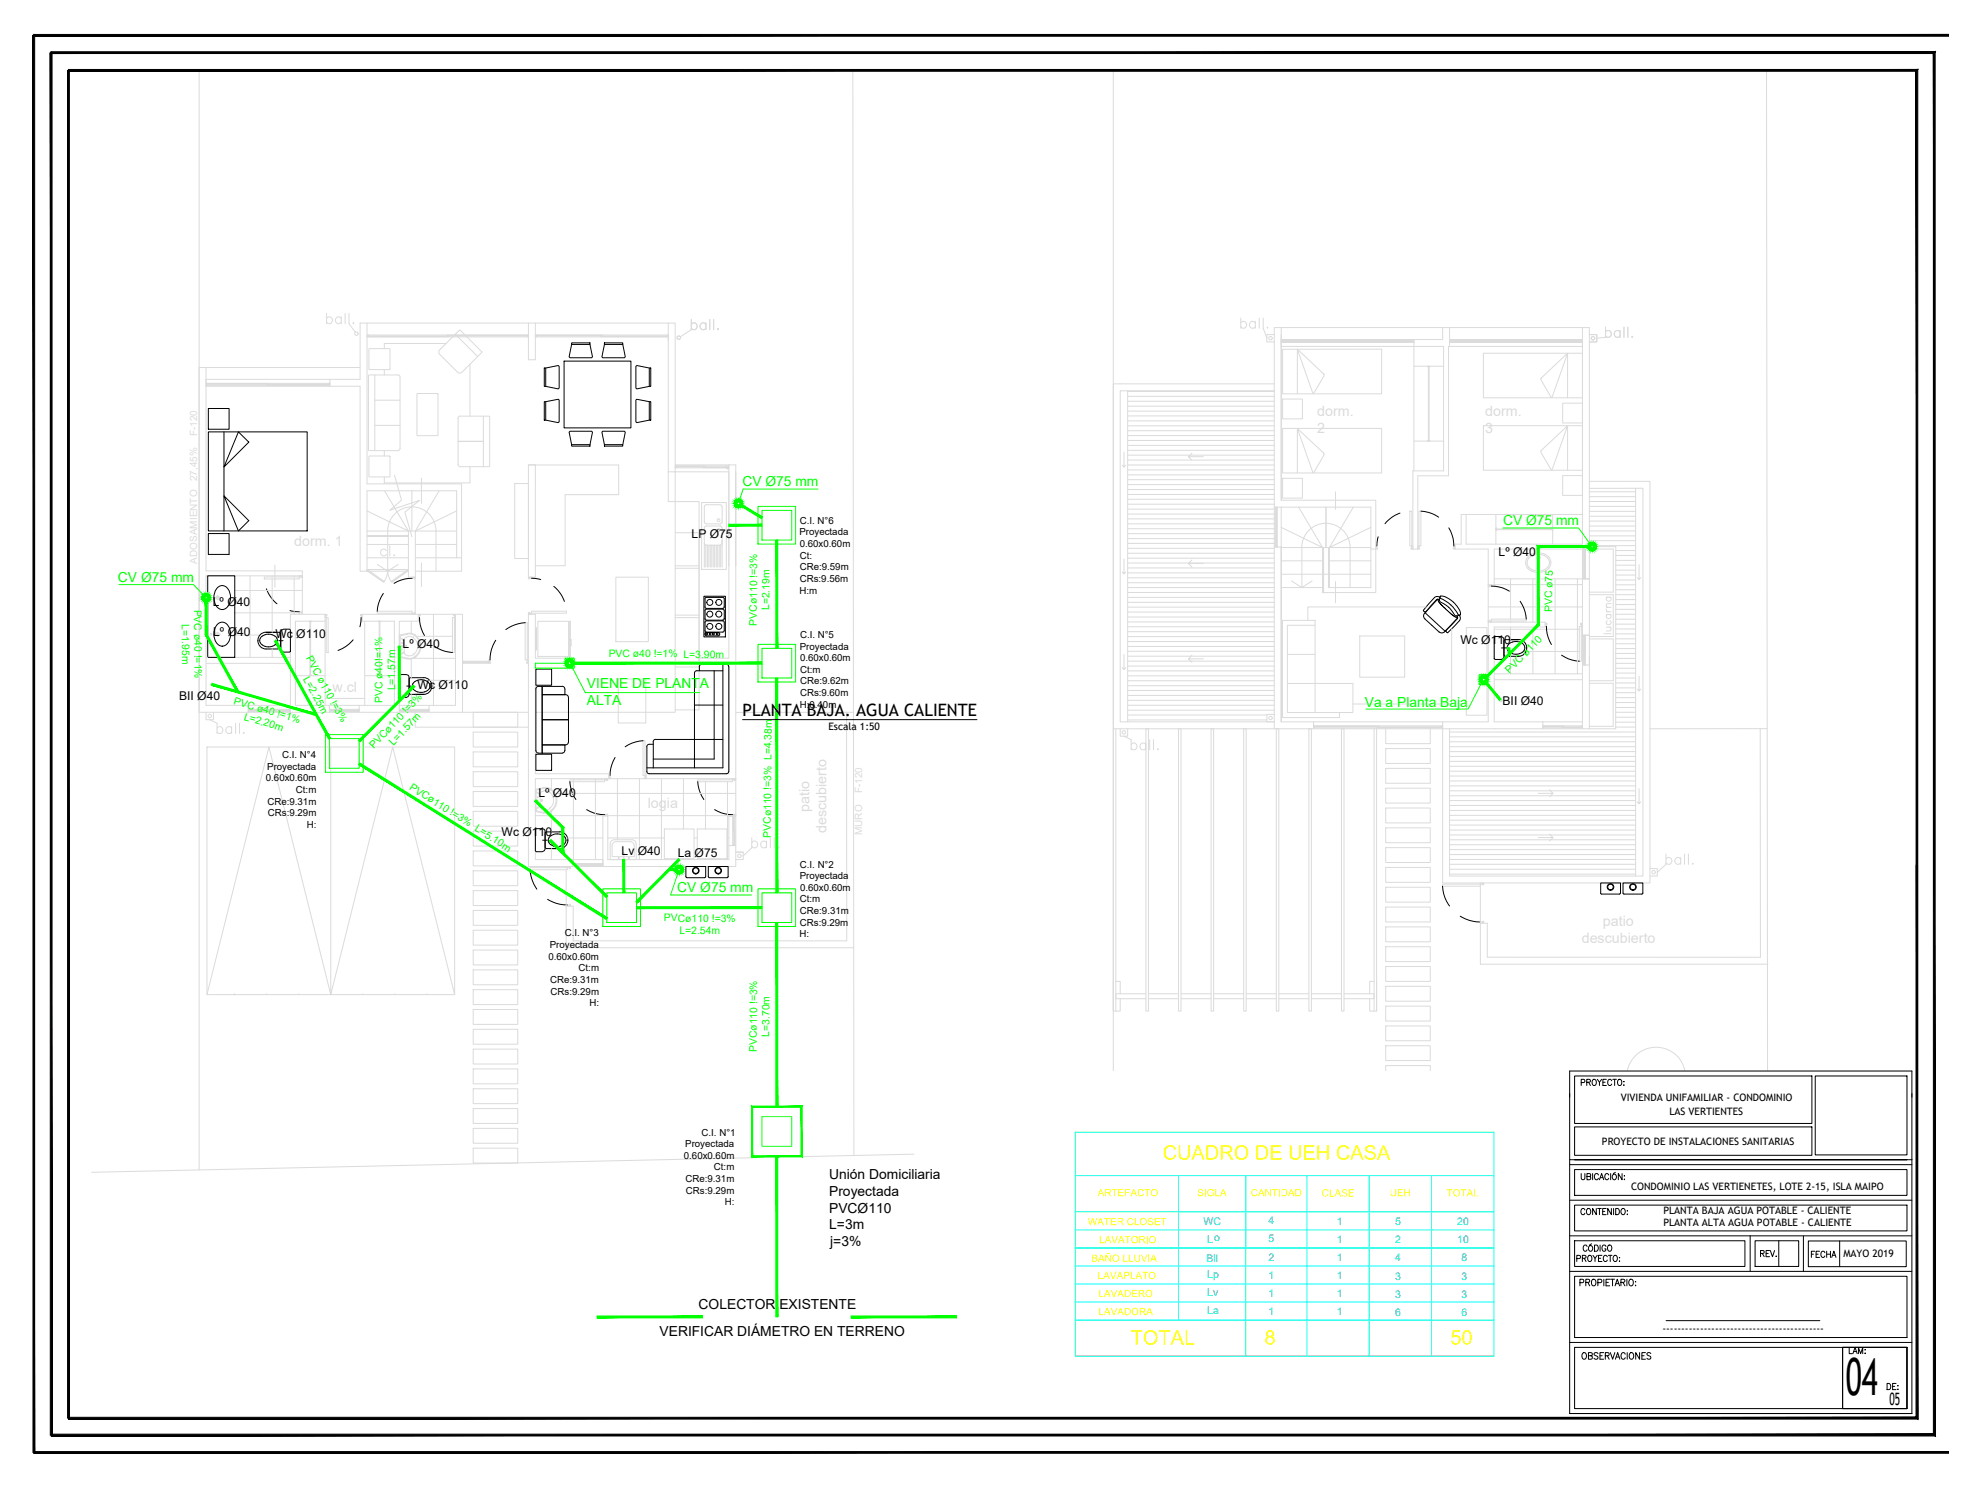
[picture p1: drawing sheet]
<svg xmlns="http://www.w3.org/2000/svg" width="800mm" height="600mm" viewBox="0 0 800 600" stroke-linecap="round" stroke-linejoin="round" font-family="sans-serif">
<defs><g id="words">
<text font-size="20.7" x="745.5" y="563.5">04</text>
<g font-size="6.9">
<text x="299.9" y="289">PLANTA BAJA. AGUA CALIENTE</text>
<text x="763.1" y="567.3">05</text>
</g>
<text font-size="5.8" fill="#dbdbdb" x="134.3" y="279.5">w.cl</text>
<g font-size="5.7">
<text x="637.8" y="439.6">PROYECTO:</text>
<text x="637.5" y="491.8">CONTENIDO:</text>
<text x="710.1" y="508.7">REV.</text>
<text x="730.6" y="509.1">FECHA</text>
<text x="638.2" y="550">OBSERVACIONES</text>
<text x="746.1" y="547.9">LAM:</text>
<text x="761.3" y="562.3">DE:</text>
</g>
<g font-size="5.6" fill="#0f0">
<text x="299.8" y="196.5">CV Ø75 mm</text>
<text x="607" y="212.2">CV Ø75 mm</text>
<text x="47.7" y="235">CV Ø75 mm</text>
<text x="237.1" y="277.9">VIENE DE PLANTA</text>
<text x="237.1" y="284.6">ALTA</text>
<text x="551.3" y="285.3">Va a Planta Baja</text>
<text x="273.5" y="360.3">CV Ø75 mm</text>
</g>
<g font-size="5.6">
<text x="334.9" y="476.2">Unión Domiciliaria</text>
<text x="334.9" y="482.8">Proyectada</text>
<text x="334.9" y="489.7">PVCØ110</text>
<text x="334.9" y="496.3">L=3m</text>
<text x="335.3" y="503.1">j=3%</text>
<text x="282.2" y="528.4">COLECTOR EXISTENTE</text>
<text x="266.4" y="539.6">VERIFICAR DIÁMETRO EN TERRENO</text>
</g>
<g font-size="4.9">
<text x="279.3" y="217.5">LP Ø75</text>
<text x="605.3" y="224.4">Lº Ø40</text>
<text x="86" y="244.6">Lº Ø40</text>
<text x="86.1" y="256.8">Lº Ø40</text>
<text x="111.2" y="257.8">Wc Ø110</text>
<text x="162.6" y="261.8">Lº Ø40</text>
<text x="589.9" y="260">Wc Ø110</text>
<text x="168.7" y="278.2">Wc Ø110</text>
<text x="72.3" y="282.6">BII Ø40</text>
<text x="606.9" y="284.6">BII Ø40</text>
<text x="217.5" y="321.9">Lº Ø40</text>
<text x="202.6" y="337.7">Wc Ø110</text>
<text x="251.1" y="345.1">Lv Ø40</text>
<text x="273.8" y="346">La Ø75</text>
</g>
<g font-size="4.2" fill="#0f0">
<text x="73.5" y="251.9" transform="rotate(90 73.5 251.9)">L=1.95m</text>
<text x="78.4" y="246.2" transform="rotate(90 78.4 246.2)">PVC ø40 !=1%</text>
<text x="310.7" y="246.4" transform="rotate(-90 310.7 246.4)">L=2.19m</text>
<text x="626.9" y="247.3" transform="rotate(-89 626.9 247.3)">PVC ø75</text>
<text x="305.7" y="252.7" transform="rotate(-90 305.7 252.7)">PVCø110 !=3%</text>
<text x="123.5" y="265.7" transform="rotate(61 123.5 265.7)">PVC ø110 !=3%</text>
<text x="245.9" y="265.2" transform="rotate(1 245.9 265.2)">PVC ø40 !=1% L=3.90m</text>
<text x="122.4" y="274.1" transform="rotate(62 122.4 274.1)">L=2.25m</text>
<text x="609.7" y="272.2" transform="rotate(-46 609.7 272.2)">PVC ø110</text>
<text x="159.5" y="278.8" transform="rotate(-90 159.5 278.8)">L=1.57m</text>
<text x="94.2" y="284.2" transform="rotate(16 94.2 284.2)">PVC ø40 !=1%</text>
<text x="154.5" y="284" transform="rotate(-90 154.5 284)">PVC ø40!=1%</text>
<text x="98.3" y="290.6" transform="rotate(16 98.3 290.6)">L=2.20m</text>
<text x="151" y="302.5" transform="rotate(-46 151 302.5)">PVCø110 !=3%</text>
<text x="158.9" y="301.4" transform="rotate(-47 158.9 301.4)">L=1.57m</text>
<text x="165.1" y="318.5" transform="rotate(32 165.1 318.5)">PVCø110 !=3% L=5.10m</text>
<text x="311.3" y="338.3" transform="rotate(-90 311.3 338.3)">PVCø110 !=3% L=4.38m</text>
<text x="268.2" y="372.1">PVCø110 !=3%</text>
<text x="274.4" y="377.2">L=2.54m</text>
<text x="310.7" y="418.6" transform="rotate(-90 310.7 418.6)">L=3.70m</text>
<text x="305.7" y="424.9" transform="rotate(-90 305.7 424.9)">PVCø110 !=3%</text>
</g>
<g font-size="4.2" fill="#007fff">
<text x="486.1" y="494.9">WC</text>
<text x="512.3" y="494.4">4</text>
<text x="539.9" y="494.5">1</text>
<text x="563.4" y="494.5">5</text>
<text x="588.6" y="494.5">20</text>
<text x="487.6" y="502.1">L</text>
<text x="490.3" y="501">o</text>
<text x="512.3" y="501.6">5</text>
<text x="539.9" y="501.8">1</text>
<text x="563.4" y="501.8">2</text>
<text x="588.6" y="501.8">10</text>
<text x="487.3" y="509.5">Bll</text>
<text x="512.3" y="509.2">2</text>
<text x="539.9" y="509.1">1</text>
<text x="563.4" y="509.1">4</text>
<text x="590.3" y="509.1">8</text>
<text x="487.6" y="516.1">Lp</text>
<text x="512.3" y="516.5">1</text>
<text x="539.9" y="516.4">1</text>
<text x="563.4" y="516.7">3</text>
<text x="590.3" y="516.7">3</text>
<text x="487.6" y="523.4">Lv</text>
<text x="512.3" y="523.8">1</text>
<text x="539.9" y="523.7">1</text>
<text x="563.4" y="524">3</text>
<text x="590.3" y="524">3</text>
<text x="487.6" y="530.7">La</text>
<text x="512.3" y="531.1">1</text>
<text x="539.9" y="531">1</text>
<text x="563.4" y="531.3">6</text>
<text x="590.3" y="531.3">6</text>
</g>
<g font-size="4.1">
<text x="334.6" y="294.8">Escala 1:50</text>
<text x="654.6" y="444.8">VIVIENDA UNIFAMILIAR - CONDOMINIO</text>
<text x="674.2" y="450.2">LAS VERTIENTES</text>
<text x="647" y="462.6">PROYECTO DE INSTALACIONES SANITARIAS</text>
<text x="658.8" y="480.4">CONDOMINIO LAS VERTIENETES, LOTE 2-15, ISLA MAIPO</text>
<text x="671.8" y="490">PLANTA BAJA AGUA POTABLE - CALIENTE</text>
<text x="671.8" y="495">PLANTA ALTA AGUA POTABLE - CALIENTE</text>
<text x="744.5" y="507.8">MAYO 2019</text>
<text x="671.4" y="537.7">-------------------------------------------</text>
</g>
<g font-size="3.9">
<text x="323" y="211.5">C.I. N°6</text>
<text x="322.9" y="216.2">Proyectada</text>
<text x="323" y="220.9">0.60x0.60m</text>
<text x="323" y="225.6">Ct:</text>
<text x="323" y="230.3">CRe:9.59m</text>
<text x="322.9" y="239.7">H:m</text>
<text x="323" y="235">CRs:9.56m</text>
<text x="323.1" y="257.6">C.I. N°5</text>
<text x="323" y="262.3">Proyectada</text>
<text x="323.2" y="266.9">0.60x0.60m</text>
<text x="323.1" y="271.6">Ct:m</text>
<text x="323.1" y="276.4">CRe:9.62m</text>
<text x="323.1" y="281.1">CRs:9.60m</text>
<text x="323" y="285.8">H:0.40m</text>
<text x="107.9" y="310.8">Proyectada</text>
<text x="114" y="306.1">C.I. N°4</text>
<text x="107.4" y="315.5">0.60x0.60m</text>
<text x="119.5" y="320.2">Ct:m</text>
<text x="108" y="324.9">CRe:9.31m</text>
<text x="108.2" y="329.6">CRs:9.29m</text>
<text x="124" y="334.3">H:</text>
<text x="323.1" y="350.3">C.I. N°2</text>
<text x="323" y="355">Proyectada</text>
<text x="323.1" y="359.7">0.60x0.60m</text>
<text x="323.1" y="364.4">Ct:m</text>
<text x="323.1" y="369.1">CRe:9.31m</text>
<text x="323.1" y="373.8">CRs:9.29m</text>
<text x="222.1" y="382.8">Proyectada</text>
<text x="228.1" y="378.1">C.I. N°3</text>
<text x="322.9" y="378.5">H:</text>
<text x="221.5" y="387.5">0.60x0.60m</text>
<text x="233.7" y="392.2">Ct:m</text>
<text x="222.2" y="396.9">CRe:9.31m</text>
<text x="222.4" y="401.6">CRs:9.29m</text>
<text x="238.1" y="406.3">H:</text>
<text x="283.4" y="458.6">C.I. N°1</text>
<text x="276.2" y="467.9">0.60x0.60m</text>
<text x="276.8" y="463.2">Proyectada</text>
<text x="288.4" y="472.6">Ct:m</text>
<text x="276.8" y="477.3">CRe:9.31m</text>
<text x="277.1" y="482">CRs:9.29m</text>
<text x="292.8" y="486.7">H:</text>
</g>
</g></defs>
<!-- layer: 21 -->
<g fill="none" stroke="#dbdbdb" stroke-width=".4">
<path d="M80.4 28.5v443.9M344.5 28.5l.4 438.1M449.7 28.5v404M713.5 28.5l.4 404M131.9 128.6a1.32 1.32 0 0 1 1.9-.2 1.32 1.32 0 0 1 0 1.9 1.32 1.32 0 0 1-1.9-.2M131.9 126.6v4.1M137.8 128.6a1.32 1.32 0 0 0-1.9-.2 1.32 1.32 0 0 0 0 1.9 1.32 1.32 0 0 0 1.9-.2M137.8 128v2.7M139.4 126.6v4.1M141 126.6v4.1l2.5 3.5M142.5 130.5h.4l-.2 .2zM148.2 130.5v64.9h38.2v29.8h-2v-27h-36.2v18.1h16.8v-1.9h2.8v18.7h-2.8v-16.5h-16.8v14.1h-2.8v-74.7h-12.1"/>
<path d="M148.2 135.3h.5v.7h-.5zM148.7 135.7h32.6v.3h-32.6zM148.7 135.3h64.3M148.7 136h64.3M180.2 138.7h-25v2.1M180.5 135.4h32.5v.3h-32.5zM183.9 134.9l9 9.1M213 135.3h.4v.7h-.4zM213.4 130.5h-68v22.7h-12.1M213.4 130.5h2.8v14.8h-2.8zM216.2 135.3h.4v.7h-.4zM216.2 130.5h53.7"/>
<path d="M216.6 135.4h26.8v.3h-26.8zM216.6 135.3h52.9M216.6 136h52.9M242.7 135.7h26.8v.3h-26.8zM269.5 135.3h.4v.7h-.4zM269.9 136.4v1.2M279.2 131a1.3 1.3 0 0 1 1.9-.2 1.3 1.3 0 0 1 0 1.9 1.3 1.3 0 0 1-1.9-.2M279.2 129v4.1l-4.4 2.9M285.1 131a1.32 1.32 0 0 0-1.9-.2 1.32 1.32 0 0 0 0 1.9 1.32 1.32 0 0 0 1.9-.2M285.1 130.4v2.7M286.7 129v4.1M288.2 129v4.1"/>
<path d="M290 132.7l.2 .3-.2 .1zM501.1 130.4a1.32 1.32 0 0 1 2-.2 1.32 1.32 0 0 1 0 1.9 1.32 1.32 0 0 1-2-.2M501.1 128.4v4.1M507 130.4a1.32 1.32 0 0 0-1.9-.2 1.32 1.32 0 0 0 0 1.9 1.32 1.32 0 0 0 1.9-.2M507 129.8v2.7M508.6 128.4v4.1M510.2 128.4v4.1l1.5 4.1M511.9 132.2l.2 .2-.2 .1zM514.7 135.1h-3v3h3M517.5 132.3v69.7h38.2v19.7M517.5 132.3h68v4.8M517.5 137.1h53.6v2.8h-53.6"/>
<path d="M517.5 137.5h.3v.8h-.3zM517.5 132.3h-2.8v72.5M517.8 137.9h26.8v.3h-26.8zM517.8 137.5h52.8M517.8 138.3h52.8M543.8 137.6h26.8v.3h-26.8zM570.6 137.5h.5v.8h-.5zM582.7 132.3v4.8h-11.6M585.5 132.3h56.4v101.5h-2.8v-12.1M585.5 139.9h-.5v52.2h-12.4v29.6h-2v-31.6h12.4v-50.2h-11.9v50.2M585.5 137.1h53.6v2.8h-53.6M585.5 137.5h.3v.8h-.3z"/>
<path d="M585.5 137.1v2.8M585.8 137.9h26.9v.3h-26.9zM585.8 137.5h52.9M585.8 138.3h52.9M611.9 137.6h26.8v.3h-26.8zM638.7 137.5h.4v.8h-.4zM639.1 132.3v87.4h-47v-11.9h-1.9v11.9h-2.5v2h13.4v69.8h-18.4M641.9 135.1h3v3h-3M648.4 134.1a1.3 1.3 0 0 1 2-.2 1.3 1.3 0 0 1 0 1.9 1.3 1.3 0 0 1-2-.2M648.4 132.1v4.1l-3.5 .4M654.3 134.1a1.32 1.32 0 0 0-1.9-.2 1.32 1.32 0 0 0 0 1.9 1.32 1.32 0 0 0 1.9-.2M654.3 133.5v2.7"/>
<path d="M655.9 132.1v4.1M657.5 132.1v4.1M659.2 135.8l.3 .2-.3 .2-.2-.2zM80.4 148.4h65M83.2 148.4v82.1h38.9v2h-38.9v52.3h17.1M83.2 153.2h50.1v2.8h-50.1M83.2 154.8h.4v.8h-.4zM83.6 154.9h25v.3h-25zM83.6 155.6h49.2M83.6 154.8h49.2M107.9 155.2h24.9v.3h-24.9zM132.8 154.8h.5v.8h-.5z"/>
<path d="M149 141l8.3-.2 .2 8.3-8.3 .2zM151.4 151.4v30.6M155.2 149.3v2.1M160.7 151.4l.6 .2 .3 .7-.1 29.1-.8 .6h-11.7l-.2-30.4 11.9-.2M168.4 159.1h8.5l-.2 16.8-8.3-.1zM177.3 141.6l8.5-8.3 8.8 9-8.3 8.3h-1.2l-7.8-7.8zM189.8 147.1v20.9M455.5 158.1h59.2M455.5 157.8v133.7M514.7 155h-65v139.3h65M514.7 157.8h-62.3v133.7h62.3h-3v-3h3M518 141h40v18h-40z"/>
<path d="M524 141v18M524.1 141.4l10.6 9.7 .1 .6-4.2 7.2h-.3zM571.1 147.9h11.9M576.6 147.9h.9v.2h-.9zM576.9 148.1v29.8M577.2 148.1v29.8M599.1 142.6h40v18h-40zM622.4 152.7l10.4-9.8 .2 .1-6.1 17.5h-.4l-4.2-7.2zM633.1 142.6v18M151.4 171.8h10.2M151.4 161.6h10.2M185 168.9l.2-.6 .7-.3 11.9 .2-.2 20.3h-11.7l-.8-.6-.1-19"/>
<path d="M185 178.3h10.2M195.2 178.3h-10.2h10.2M195.2 168v20.5M455.5 179.9h59.2M455.5 177.9h59.2M455.5 175.9h59.2M455.5 173.9h59.2M455.5 171.9h59.2M455.5 170h59.2M455.5 168h59.2M455.5 166h59.2M455.5 164h59.2"/>
<path d="M455.5 162h59.2M455.5 160h59.2M518 173h40v18h-40zM518 161.1h8v8h-8zM524 173v18M524.1 173.4l10.6 9.7 .1 .6-4.2 7.2-.3-.1zM571.1 178.1h11.9M576.6 177.9h.9v.2h-.9zM599.1 171.9h40v18h-40zM631.1 162.8h8v8h-8zM633.1 171.9v18M149 184.3l8.3-.2 .2 8.3-8.3 .2z"/>
<path d="M155.2 182v2.1M155.3 198.2l9.7 16.2-16.8-8.1M159.3 191.9l2.9 10.1-4.7 4 11.9-3.9-5.9 4.7 2.9 10M166.4 198.2v16.2M170.2 193.1v10.2M177.4 198.2l-9.6 16.2h16.6M189.8 188.5v6.5h-34.6v-2.4M207.9 195.3h5.5v30.2h-5.5zM213.4 187.7h2.8v45.4h-2.8zM213.4 187.7h2.8M216.2 187.8h33.7v12h-21.7v28.7h-12M269.9 190.5v-60h2.8v157.1h-56.5"/>
<path d="M269.9 190.5h24.5M269.9 190.5v12.1h12.4v63.2M272.7 187.7h24.5v40.8v-38M272.7 188.2h.4v.7h-.4zM273.1 188.2h11.6v.3h-11.6zM273.1 188.2h20M273.1 188.9h20M283.9 188.5h9.2v.3h-9.2zM293.1 188.2h.5v.7h-.5zM293.6 188.9h.8v.4h-.8zM293.6 188.2h.8v.7h-.8zM294.4 187.7v78.1h-12.1"/>
<path d="M454 182.6v6l-.7-.7M454.7 187.9l-.7 .7M455.5 199.7h59.2M455.5 187.8h59.2M455.5 197.7h59.2M455.5 195.7h59.2M455.5 193.7h59.2M455.5 191.8h59.2M455.5 189.8h59.2M455.5 185.8h59.2M455.5 183.8h59.2M455.5 181.8h59.2"/>
<path d="M481.4 183l-1.4 1.4M486 184.4h-6l1.4 1.4M518 193.2h8v8h-8zM539.4 198.6v7.1M622.4 182l10.6-9.7-6.1 17.4-.4 .1-4.2-7.2zM631.1 192.1h8v8h-8zM641.9 198.6h18.7M641.9 194.4h24.5v162.2h-83.7v-62.3h40.4M641.9 197.2h21.7v156.6h-78.1v-59.5M660.6 197.2v156.6M148.2 219.9h16.8M148.2 214.4h16.8"/>
<path d="M167.8 219.9h16.6M184.4 206.3l-16.6 8.1M272.9 215.1h9.4v71.6h-9.6M283.4 202.9h10v27h-10zM284.5 204.6v6.1l.2 .6 .5 .2 5.7 .1M284.5 213.2v15.8M284.5 219.3l.2 .6 .5 .2 5.7 .1M290.8 203.8l.6 .3 .2 .5M290.8 212.4l.6 .2 .2 .6M290.9 203.8h-5.7l-.5 .3-.2 .5M290.9 212.4h-5.7l-.5 .2-.2 .6M291.6 210.7l-.2 .6-.6 .2"/>
<path d="M291.6 219.3l-.2 .6-.6 .2M291.7 204.6v6.2M291.7 213.2v15.8M455.5 211.5h59.2M455.5 219.4h59.2M455.5 217.5h59.2M455.5 215.5h59.2M455.5 213.5h59.2M455.5 209.5h59.2M455.5 207.6h59.2M455.5 205.6h59.2M455.5 203.6h59.2"/>
<path d="M455.5 201.6h59.2M514.7 204.8h39v16.9h2M514.7 204.8v16.1h2.8v-16.1M515.1 204.8h.8v.4h-.8zM515.1 205.2v15.3M515.3 205.2h.3v15.3h-.3zM515.9 205.2v15.3M524.5 204.8l9.6 16.3-16.6-8.1M535.5 204.8v16.3M546.6 204.8l-9.7 16.3 16.8-8.1M569.4 206.4h.8v14.1h-.8zM573.1 206.4h.8v14.1h-.8z"/>
<path d="M592.1 207.8h47M604.2 213.2l.1 1zM604.2 207.8v11.9M604.3 213.6h22.6M604.3 213.9h22.6M626.9 213.2h.2v1h-.2zM627.1 207.8v11.9M641.9 212.4h18.7M641.9 202.5h18.7M641.9 218.3h18.7M641.9 216.4h18.7M641.9 214.4h18.7"/>
<path d="M641.9 210.4h18.7M641.9 208.5h18.7M641.9 206.5h18.7M641.9 204.5h18.7M641.9 200.6h18.7M94.8 238.4h27.3M101 232.5v33M106.8 233h14.1v.8h-14.1zM109.9 232.5v.5M109.9 233.8v21.5M111 228.2v8.9M118.8 232.5v.5"/>
<path d="M118.8 233.8v14.3M120.9 232.5h1.2v.7l-1.2-.2zM122.1 232.5v15.6M148.2 230h.5l-.2 .7h-.3zM148.2 230.7h16.8M148.2 225.2h16.8M148.2 230h16.8M148.7 230.3l6.5 4.5-.3 .3-6.4-4.4zM152.4 228l4.2 2.7M156.1 222.3a1.32 1.32 0 0 0-2-.2 1.32 1.32 0 0 0 0 2 1.32 1.32 0 0 0 2-.2M156.6 230.6l-.3 1.9-1.1 2.3M156.6 230.6l.5 2.5 .9 1.7"/>
<path d="M157.4 220.4v4.1M158 234.8l6.5-4.5 .2 .4-6.4 4.4zM159.2 224.1l.2 .2-.2 .2zM160.8 228l-4.2 2.7v-16.3a9.8 9.8 0 0 1 9.7-9.7 9.8 9.8 0 0 1 9.8 9.7v16.3M164.5 230h.5v.7h-.3zM166.5 233.1h1.2v.7l-1.2-.3zM167.7 233.1v15M167.8 225.2h16.6M170.2 227.3v9.6M186.4 225.2v5.5h-18.6M213.4 233.1h1.3v.4l-1.3 .3zM248.7 233.1h13.2v26h-13.2z"/>
<path d="M272.7 228.5h9.6M272.7 229.5h9.6M285.1 220.1v8.9M285.7 220.2v8.8M286.3 220.2v8.8M286.9 220.2v8.8M287.5 220.2v8.8M288.1 220.2v8.8M288.7 220.2v8.8M289.3 220.2v8.8M289.9 220.2v8.8M290.5 220.2v8.8"/>
<path d="M291.1 220.1v8.9M297.2 228.5v101M454 225.7v6l-.7-.7M454.7 231l-.7 .7M455.5 239.3h59.2M455.5 237.3h59.2M455.5 235.3h59.2M455.5 233.3h59.2M455.5 231.3h59.2M455.5 229.3h59.2M455.5 227.4h59.2M455.5 225.4h59.2"/>
<path d="M455.5 223.4h59.2M455.5 221.4h59.2M481.4 226.1l-1.4 1.4M486 227.5h-6l1.4 1.5M514.7 220.9v73.4M515.1 220.5h.8v.4h-.8zM517.5 220.9v70.6v-70.6M517.5 237.3h16.6M517.5 221.1h16.6M517.5 231.9h16.6M517.5 226.5h16.6M521.6 234.6l4.2 2.7"/>
<path d="M525.8 221.1a9.8 9.8 0 0 1 9.7-9.8 9.8 9.8 0 0 1 9.8 9.8M525.8 221.1v16.2l4.2-2.7M534.6 221.1h-.5v18.2h.5M534.6 221.1h19.1M534.6 231.9h2M534.6 221.1v18.2M536.6 221.1v16.2h17.1v-15.6M536.9 231.9h16.8M536.9 226.5h16.8M536.9 221.1v16.2M539.4 234.9v8.5M545.3 221.1v16.2"/>
<path d="M555.7 220.5h.4l.2 1.2h-.6zM555.7 221.7v17.6h-21.1M570.2 220.5h.4v1.2h-.7v-.3h.3zM572.6 220.5h.5l.2 1.2h-.7zM587.2 220.5h.5v1.2h-.8zM601.1 236.2h1.2v.5l-1.2 .2zM601.1 236.2h2.4v-14.5h48.1v17.4h-9.7M603.5 236.1h35.6M603.5 233.8h35.6M610.1 233.8v16.2M617.3 224.7a5.8 5.8 0 0 1 9 1.5 4.6 4.6 0 0 1-5.9 4.9 3.9 3.9 0 0 1-3.7-2.2 3.9 3.9 0 0 1 .6-4.2zM618.8 224.4a3.1 3.1 0 0 0-2 3.4 3.1 3.1 0 0 0 3 2.6 5.3 5.3 0 0 0 5.3-1.3"/>
<path d="M618.8 224.4a6.2 6.2 0 0 1 5 0M619.1 233.8v17.4M623.8 224.4l1.3 1M625.1 225.3a2.86 2.86 0 0 1 0 3.8M628.1 233.8v38.3M637.1 233.8v38.3M639.1 233.8h2.8v22.7h-2.8zM639.5 221.7h.8v.5h-.8zM639.5 233.3h.8v.5h-.8zM639.5 222.2v11.1M639.9 222.2h.3v11.1h-.3zM640.3 222.2v11.1"/>
<path d="M641.9 220.8h10.7v73.5h-13.5M641.9 220.3h18.7M652.6 236.2h8M652.6 238.2h8M652.6 234.2h8M652.6 232.2h8M652.6 230.2h8M652.6 228.2h8M652.6 226.3h8M652.6 224.3h8M652.6 222.3h8M662 228v6l-.7-.7"/>
<path d="M662.7 233.3l-.7 .7M86.8 256.1h2.3M86.8 241.3h2.3M88 240.5v1.7M88 255.3v1.7M94.8 256.4h10.2M94.8 247.5h26.1M119.3 250.9v33.9M120.9 247.1l1.2-.3v.8h-1.2zM120.9 247.6v.5M124.8 250.9h1v.2h-1zM125.2 251.1v21.6"/>
<path d="M125.5 251.1v21.6M131.3 248.1h.7l-.2 1.3h-.5zM131.3 250.9v33.9M131.8 249.4h.7v14.1h-.7zM145.6 248.1h.7v1.3h-.4zM147.3 250.9v33.9M152.3 246.8h14.2v.8h-14.2zM152.8 250.9h1v.2h-1zM153.1 251.1v21.6M153.4 251.1v21.6M161.3 256.8v8.2l.3 .4M161.6 256.4l-.3 .4"/>
<path d="M161.6 256.4l2.9-.6a5.3 5.3 0 0 1 5.4 3.8 5.3 5.3 0 0 1-2.6 6.1l-1.7 .5-1.1-.1M161.6 257.1v7.7M161.6 257.7l1.7 .9M161.6 257.5l1.7 .9v5.1M161.9 256.7l-.3 .4M166.1 250.9v4.9M166.5 247.6h.9v-.3h.3v.8h-1.2zM166.9 257.5a4.2 4.2 0 0 1 .1 6.8M166.9 257.5a2.49 2.49 0 0 0-3.7 .8M166.9 257.5h.1M167.5 256.7a5.2 5.2 0 0 1 .1 8.4M167.5 256.7l-1.9-.7-3.7 .7"/>
<path d="M167.5 256.7h.1M168.3 256.9h14.4M169 248.1h.7l-.3 1.3h-.4zM169 248.1v2.8h-7.7v33.9M175.1 248.1v36.7M182.7 249.4h.8v14.1h-.8zM183.3 248.1h.7v1.3h-.5zM183.5 256.9h.5M184 248.1h-37.7v2.8h13v33.9h-14.2M212.1 251.4h.9v15.1h-.9zM213.4 247.3h.4v.3h.9v.5h-1.3zM214.7 246.8h14.1v.8h-14.1z"/>
<path d="M216.4 253.5h.2v9h-.2zM217.2 250.9h12.4v14.2h-12.4zM230.1 250.9h.3v8.4h-.3zM230.1 259.7h.3v5.4h-.3zM230.4 259.7h.3v1.1h-.3M230.4 258.3h.3v1h-.3zM272.7 249.4h9.6M272.7 248.4h9.6M455.5 259.1h59.2M455.5 257.1h59.2M455.5 255.1h59.2M455.5 253.1h59.2"/>
<path d="M455.5 251.1h59.2M455.5 249.2h59.2M455.5 247.2h59.2M455.5 245.2h59.2M455.5 243.2h59.2M455.5 241.2h59.2M518 250.5h13.1v2h-11.1v35.2h21v2.1h-23zM531.1 252.5v35.2M549.2 256.8h18.1v16.7h-18.1zM576 245.1h-47.8v5.4M586.3 254v30.3h-39.9M592.2 253.4h8.4v35.4h-8.4z"/>
<path d="M601.1 251.2h23v2h-20.6v38.3h19.6M601.1 250.5l1.2 .3v.4h-1.2zM601.1 245.1h38M602.3 250h14.1v.8h-14.1zM603.5 254.1h34.4M610.1 250.8v.4M610.1 253.2v5.1M619.1 253.2v18.9M624.1 251.7h.7l-.2 1.2h-.5zM637.9 252.9h.8v14.1h-.8zM638.4 251.7h.7v1.2h-.4zM638.7 254.1h.4"/>
<path d="M639.1 256.5h2.8v12h-2.8zM639.5 256.5h.8v.4h-.8zM639.5 256.9v11.2M639.9 256.9h.3v6.1h-.3zM640.3 256.9v11.2M641.9 258h9.7v16.9h-9.7M641.9 240.1h9.7v16.9h-9.7M647.8 255.9h2.9M648.7 245.9a.88 .88 0 0 0 .9 1.1M648.7 253.3h2M648.7 248.1h2M648.7 247h2"/>
<path d="M648.7 245.3h2M648.7 241.2h2M649.2 250.6a.92 .92 0 0 0-.2 1.4 .92 .92 0 0 0 1.4 0 .92 .92 0 0 0-.1-1.4M649.2 248.1a.94 .94 0 0 0-.2 1.4 .94 .94 0 0 0 1.4 0 .94 .94 0 0 0-.1-1.4M649.2 241.2a.92 .92 0 0 0-.2 1.3 .92 .92 0 0 0 1.4 0 .92 .92 0 0 0-.1-1.3M650.1 253.3l.6 .6-.2 .7-1.8 .2M650.7 243.7l-1.8 .2-.2 .7 .6 .7M652.6 248.1h8M652.6 260h8M652.6 258h8M652.6 256h8M652.6 254h8"/>
<path d="M652.6 252h8M652.6 250h8M652.6 246.1h8M652.6 244.1h8M652.6 242.1h8M652.6 240.1h8M83.2 265.5h.7M83.3 267.9h34M94.8 265.5h22.5M109.9 262.1v3.4M119.3 272.9h12M124.8 272.7h1v.2h-1z"/>
<path d="M147.3 272.9h12M152.8 272.7h1v.2h-1zM161.6 264.8l.3 .4M161.6 265.5l2.9 .6M163.2 263.5a2.43 2.43 0 0 0 3.8 .8M163.3 263.3l-1.7 .9M163.3 263.5l-1.7 .9M166 265.8h.1M166.1 266.1v7.6M167 264.4h.1M167 265.8h17M167.6 265.2l-2 .7-3.7-.7"/>
<path d="M167.6 265.2h.1M173.6 274.7h10.4M186.8 267h.4v.8h-.4zM186.8 266.4v1.4M187.2 267.3h9.8v.3h-9.8zM187.2 267.8h9.8M187.2 267h9.8M197 267h.4v.8h-.4zM197.4 266.5h.5v.9h.3v.4h-.8zM213 266.5h.4v1.3h-.7v-.4h.3zM249.7 274.2h11.1v17.8h-11.1zM272.7 269.4h9.6"/>
<path d="M272.7 268.3h9.6M282.3 265.8v2h12.1v44.6h-33.5v2M454 264.3v6l-.7-.7M454.7 269.6l-.7 .7M455.5 278.8h59.2M455.5 276.9h59.2M455.5 274.9h59.2M455.5 272.9h59.2M455.5 270.9h59.2M455.5 269h59.2M455.5 267h59.2M455.5 265h59.2"/>
<path d="M455.5 263h59.2M455.5 261.1h59.2M481.4 264.6l-1.4 1.5M486 266.1h-6l1.4 1.3M520 276h26.4v11.7h-5.4M520 264.3h11.1M603.5 272.1h35.6M603.5 274.5h35.6M610.1 265v7.1M616.4 263.1h21.5M638.7 263.1h.4M639.1 265.2v26.3"/>
<path d="M639.5 268.1h.8v.4h-.8zM639.6 262.2h.3v5.9h-.3zM641.9 275.9h9.6v17.4h-9.6M641.9 265.2v29.1M652.6 267.9h8M652.6 265.9h8M652.6 279.7h8M652.6 277.8h8M652.6 275.8h8M652.6 273.8h8M652.6 271.8h8M652.6 269.9h8"/>
<path d="M652.6 263.9h8M652.6 261.9h8M662 273v6l-.7-.7M662.7 278.3l-.7 .7M80.4 287.6h19.9M83.2 287.6v3h3v-3M84.7 290.6l3 1.4v4.2M87.7 294a1.32 1.32 0 0 1 1.9-.2 1.32 1.32 0 0 1 0 2 1.32 1.32 0 0 1-1.9-.2M93.5 294a1.31 1.31 0 0 0-1.9-.1 1.31 1.31 0 0 0 0 1.9 1.31 1.31 0 0 0 1.9-.2M93.5 293.4v2.8M95.2 292v4.2M96.7 292v4.2"/>
<path d="M98.5 295.8l.2 .2-.2 .2zM100.3 284.8h17v2.8h-17M100.3 286.5h.4v.8h-.4zM100.3 284.8v2.8M100.7 286.6h8.5v.3h-8.5zM100.7 287.3h16.2M100.7 286.5h16.2M108.4 286.9h8.5v.3h-8.5zM116.9 286.5h.4v.8h-.4zM117.3 284.8v-36.7h14v2.8h-12v33.9M117.3 287.6h15.7M119.3 284.8h13.7"/>
<path d="M131.3 282.1h16M133 284.8h12.1v2.8h-12.1M133 286.5h.5v.8h-.5zM133 284.8v2.8M133.5 286.6h5.9v.3h-5.9zM133.5 287.3h11.1M133.5 286.5h11.1M138.7 286.9h5.9v.3h-5.9zM144.6 286.5h.5v.8h-.5zM145.1 287.6h16.2M161.3 284.8h12v2.8h-12M161.3 286.5h.4v.8h-.4z"/>
<path d="M161.3 284.8v2.8M161.7 286.9h11.2v.3h-11.2zM161.7 287.3h11.2M161.7 286.5h11.2M166.1 280.4v4.4M167.7 287.6v6.1h45.7M172.9 286.5h.4v.8h-.4zM173.3 284.8h10.7v-36.7h2.8v39.5M173.3 287.6h40.1M191.1 287.6h18v6.1h-18zM191.1 295.6h18v6.1h-18zM259.7 299.1h.8v14.1h-.8z"/>
<path d="M341.9 287.6l.1 92.3h-110.5v-14h-2.8M344.5 287.6l-47.3 .1M450.7 294.3v114M452.4 294.3v3h3.1v-3M453.9 297.3l2.9 1.4v4.1M455.5 284.8h59.2M455.5 290.7h56.2M455.5 288.7h56.2M455.5 286.8h59.2M455.5 282.8h59.2M455.5 280.8h59.2M462.8 294.3h1v114h-1z"/>
<path d="M464.3 298.7v4.1M465.9 298.7v4.1M476 294.3h1v114h-1zM489.1 294.3h1.1v114h-1.1zM502.3 294.3h1v114h-1zM514.7 294.3h15.8M515.5 294.3h1v114h-1zM517.5 291.5h13M528.6 294.3h1.1v114h-1.1zM530.5 291.5h52.2v2.8h-52.2M530.5 293.1h.4v.8h-.4zM530.5 291.5v2.8"/>
<path d="M530.9 293.2h26.1v.3h-26.1zM530.9 293.9h51.3M530.9 293.1h51.3M541.8 294.3h1v114h-1zM555 294.3v114M556 294.3v114M556.2 293.5h26v.3h-26zM559.7 294.3v6h18v-6M582.2 293.1h.5v.8h-.5zM585.5 299.5h75.1M585.5 297.5h75.1M585.5 295.6h75.1"/>
<path d="M623.1 291.5h16v2.8h-16M623.1 293.1h.4v.8h-.4zM623.1 291.5v2.8M623.5 293.2h8v.3h-8zM623.5 293.9h15.2M623.5 293.1h15.2M630.7 293.5h8v.3h-8zM638.7 293.1h.4v.8h-.4zM652.6 287.6h8M652.6 293.6h8M652.6 291.6h8M652.6 289.6h8"/>
<path d="M652.6 285.7h8M652.6 283.7h8M652.6 281.7h8M710.9 294.2l-44.5 .1M713.7 294.2h-2.8l.1 92.3M83.6 301.7h100v99.9h-100zM133.6 301.7v99.9l25-99.9 25 99.9M191.1 303.6h18v6.1h-18zM191.1 311.6h18v6.1h-18zM191.1 319.6h18v6.1h-18zM216.5 320l1.7 .9M216.5 319.8l1.7 .9"/>
<path d="M216.8 318.9l-.3 .4v7.8l.3 .4M219 319.6l-.6 .4-.2 .6v5.2M219 319.6a3.5 3.5 0 0 1 3.7 .9 3.5 3.5 0 0 1 .7 3.8 3.2 3.2 0 0 1-4.4 2.5M221.9 319.8h.1M222.4 318.9a4.9 4.9 0 0 1 2 5.7 4.9 4.9 0 0 1-4.9 3.4l-2.6-.5M222.4 319h.1M222.5 318.9l-2-.6-3.6 .7M222.6 318.7a5.3 5.3 0 0 1 2.2 5.8 5.3 5.3 0 0 1-4.8 3.9l-.5-.1M222.6 318.7l-1-.5-1.6-.2-3.7 .9-.1 8.4M222.7 314.5v4.3M230.2 314.9h14v.8h-14zM231.6 314.5v32.6"/>
<path d="M234 314.4v.5M240.5 314.5v32.6M242.9 314.4v.5M244.2 314.4h1.3v.8l-1.3-.3zM245.9 314.4v-2h-29.7v-44.6h12v-2h-12v-17.7h-2.8v101.8h18.1M245.9 313.2h.5l.2 1.2h-.7zM249.4 314.5v24.6M258.3 314.5v32.6M260.5 313.2h.4v1.2h-.7v-.3h.3zM267.2 314.5v32.6M276 314.5v20.3M281.8 314.9h14.1v.8h-14.1z"/>
<path d="M284.9 315.7v19.1M293.8 315.7v31.4M295.9 314.4h1.3v.8l-1.3-.3zM297.2 314.4h-81v32.7h15.3M456.8 300.6a1.32 1.32 0 0 1 2-.2 1.32 1.32 0 0 1 0 2 1.32 1.32 0 0 1-2-.2M462.8 300.6a1.32 1.32 0 0 0-2-.2 1.32 1.32 0 0 0 0 2 1.32 1.32 0 0 0 2-.2M462.8 300v2.8M467.5 302.6l.2-.2 .2 .2zM559.7 310.3h18v6h-18zM559.7 318.3h18v6h-18zM559.7 302.3h18v6h-18zM585.5 319.3h75.1"/>
<path d="M585.5 317.4h75.1M585.5 315.4h75.1M585.5 313.4h75.1M585.5 311.4h75.1M585.5 309.4h75.1M585.5 307.5h75.1M585.5 305.5h75.1M585.5 303.5h75.1M585.5 301.5h75.1M625.8 318.9l1.4 1.5M662 318.5v6l-.7-.7M191.1 327.6h18v6.1h-18z"/>
<path d="M191.1 335.6h18v6.1h-18zM216.2 327.3l.3 .4M216.2 329.4h28M216.6 327.7l2.9 .7M218.2 325.8l.2 .6 .6 .3M218.2 325.5l-1.7 .9M218.2 325.7l-1.7 1M221.9 326.6h.1M222.5 327.4h.1M222.7 327.6v8.3M224.2 320.4h73M229.3 338.4h14.2"/>
<path d="M244.2 329l1.3-.3v.8h-1.3zM245.5 329.4h50.4M245.5 338.4h22.8M248.8 339.9l-.8 .2-.7 1-.1 4.8h9v-4.4l-.5-1.1-1.2-.5h-5.6M268.3 334.8h12v11.9h-12zM280.3 338.4h1.3M281.6 334.8h12v11.9h-12zM293.6 338.4h.8M294.4 329.5v11.9h2.8v-11.9M295.9 329l1.3-.3v.8h-1.3zM295.9 329.5h.8v.3h-.8zM295.9 329.8v11.3"/>
<path d="M296.1 329.8h.3v6.1h-.3zM296.4 335.1h.3v6h-.3zM296.7 329.8v11.3M297.2 329.5h-2.8h2.8M303.6 338.3v4.1l-3.4 3.2M309.6 339.6v2.8M311.1 338.3v4.1M312.7 338.3v4.1M559.7 326.3h18v6h-18zM559.7 334.3h18v6h-18zM585.5 339.1h75.1M585.5 337.2h75.1"/>
<path d="M585.5 335.2h75.1M585.5 333.2h75.1M585.5 331.2h75.1M585.5 329.3h75.1M585.5 327.3h75.1M585.5 325.3h75.1M585.5 323.3h75.1M585.5 321.3h75.1M621.2 320.4h6l-1.4 1.4M621.2 338.2h6l-1.4 1.5M625.8 336.8l1.4 1.4M662.7 323.8l-.7 .7"/>
<path d="M191.1 343.6h18v6.1h-18zM191.1 351.6h18v6.1h-18zM191.1 359.6h18v6.1h-18zM214.1 350.4h15v.8h-15zM222.7 342.7v4.4M228.7 349.9v.5M228.7 351.2v31.5h116.1M229.1 349.9h1.3v.8h-.3v-.3h-1zM231.5 347.1h12v2.8h-12M231.5 348.7h.4v.8h-.4zM231.5 347.1v2.8M231.9 348.8h6v.3h-6z"/>
<path d="M231.9 349.5h11.2M231.9 348.7h11.2M237.1 349.1h6v.3h-6zM243.1 348.7h.4v.8h-.4zM256.9 340.7l-.2-.8-1-.7-7.6-.1-.8 .2-.6 .6-.2 .8v6.4h10.4v-6.3M276 346.7v.4M284.9 346.7v.4M294.4 341.4v5.7h-48.9v-17.6h-2v20.4h53.7v-8.5M295.9 341.1h.8v.3h-.8zM300.2 344.1h-3h3v3h-3M303.6 340.2a1.32 1.32 0 0 1 2-.2 1.32 1.32 0 0 1 0 2 1.32 1.32 0 0 1-2-.2M309.6 340.2a1.32 1.32 0 0 0-2-.2 1.32 1.32 0 0 0 0 2 1.32 1.32 0 0 0 2-.2"/>
<path d="M314.3 342.2l.2-.2 .2 .2zM559.7 342.3h18v6h-18zM559.7 350.3h18v6h-18zM559.7 358.3h18v6h-18zM582.6 357h15.3v.9h-15.3zM585.5 353h75.1M585.5 351h75.1M585.5 349h75.1M585.5 347.1h75.1M585.5 345.1h75.1M585.5 343.1h75.1M585.5 341.1h75.1"/>
<path d="M597.9 356.6h1.4v.7h-.4v-.3h-1zM597.9 357.9v14.9h2.8v13.7l110.3 .1M666.4 350.8h3v3h-3M672.9 346.9a1.32 1.32 0 0 1 1.9-.2 1.32 1.32 0 0 1 0 1.9 1.32 1.32 0 0 1-1.9-.2M672.9 344.9v4.1l-3.5 3.2M678.8 346.9a1.32 1.32 0 0 0-1.9-.2 1.32 1.32 0 0 0 0 1.9 1.32 1.32 0 0 0 1.9-.2M678.8 346.3v2.7M680.4 344.9v4.1M681.9 344.9v4.1M683.5 348.8h.4l-.2 .2zM191.1 367.7h18v6h-18zM191.1 375.7h18v6h-18z"/>
<path d="M229.1 365.4h1v-.2h.3v.7h-1.3zM559.7 366.3h18v6h-18zM559.7 374.3h18v6h-18zM597.9 372.3l1.4-.2v.7h-1.4zM597.9 372.8v16.6h116.1M191.1 383.7h18v6h-18zM191.1 391.7h18v6h-18zM191.1 399.7h18v6h-18zM449.7 396.3v12h2.7v-5M450.7 396.3h1.7v5M555 396.3h-1.8v5M556 396.3v12h-2.8v-5"/>
<path d="M559.7 382.3h18v6h-18zM559.7 390.3h18v6h-18zM559.7 398.3h18v6h-18zM83.6 401.6l25-99.9 25 99.9M94.3 401.6h1M94.8 401.6h.1M107.7 401.6h.1M120.7 401.6h.1M133.6 401.6h.1M146.5 401.6h.1M159.5 401.6h.1M172.5 401.6h.1"/>
<path d="M191.1 407.7h18v6h-18zM191.1 415.7h18v6h-18zM462.8 401.3h-12.1v2h12.1M463.8 401.3h12.2M463.8 403.3h12.2M477 401.3h12.1M477 403.3h12.1M490.2 401.3h12.1M490.2 403.3h12.1M503.3 401.3h12.2M503.3 403.3h12.2M516.5 401.3h12.1"/>
<path d="M516.5 403.3h12.1M529.7 401.3h12.1M529.7 403.3h12.1M542.8 401.3h12.2v2h-12.2M559.7 406.3h18v6h-18zM559.7 414.3h18v6h-18zM191.1 423.7h18v6h-18zM191.1 431.7h18v6h-18zM191.1 439.7h18v6h-18zM559.7 422.3h18v6h-18zM559.7 432.5v-2.2h18v2.2M657.3 432.5a11.9 11.9 0 0 1 11.6-9.6 11.9 11.9 0 0 1 11.6 9.6"/>
<path d="M191.1 447.7h18v6h-18zM191.1 455.7h18v6h-18zM191.1 463.7h18v6h-18zM369.1 466.1l-332.1 7.3"/>
<circle cx="143.9" cy="134.8" r=".7"/>
<circle cx="274.2" cy="136.4" r=".7"/>
<circle cx="513.1" cy="136.6" r=".7"/>
<circle cx="643.4" cy="136.6" r=".7"/>
<circle cx="290.2" cy="214.1" r=".57"/>
<circle cx="290.2" cy="210.1" r=".57"/>
<circle cx="621.3" cy="225.2" r=".74"/>
<circle cx="621.3" cy="225.2" r=".44"/>
<circle cx="85.2" cy="256.1" r=".36"/>
<circle cx="85.2" cy="241.3" r=".36"/>
<circle cx="87.9" cy="241.3" r=".7"/>
<circle cx="87.9" cy="256.1" r=".7"/>
<circle cx="162.3" cy="259.7" r=".19"/>
<circle cx="85.5" cy="276.3" r=".44"/>
<circle cx="162.3" cy="262.2" r=".19"/>
<circle cx="162.3" cy="260.9" r=".19"/>
<circle cx="163.8" cy="260.9" r=".36"/>
<circle cx="163.8" cy="260.9" r=".28"/>
<circle cx="84.7" cy="289.1" r=".7"/>
<circle cx="453.9" cy="295.7" r=".7"/>
<circle cx="513.1" cy="289.9" r=".7"/>
<circle cx="606.2" cy="283" r=".44"/>
<circle cx="217.2" cy="323.2" r=".19"/>
<circle cx="217.2" cy="324.4" r=".19"/>
<circle cx="217.2" cy="322" r=".19"/>
<circle cx="218.8" cy="323.2" r=".36"/>
<circle cx="218.8" cy="323.2" r=".28"/>
<circle cx="249.9" cy="346.5" r=".23"/>
<circle cx="251.8" cy="344.9" r=".44"/>
<circle cx="251.9" cy="346.5" r=".23"/>
<circle cx="254" cy="346.5" r=".23"/>
<circle cx="298.6" cy="345.6" r=".7"/>
<circle cx="667.9" cy="352.2" r=".7"/>
</g>
<g fill="none" stroke="#000" stroke-width=".4">
<path d="M84.1 165h8.4v8.3h-8.4zM84.1 174.4h40v40h-40zM90.5 174.4v40M96.3 174.4l4.2 4.1-10 10.1zM84.1 215.5h8.4v8.4h-8.4zM90.5 200.2l10 10.1-4.2 4.1zM556.6 216.8l-.5 3.7M565.4 207.2l-.4 .2a13.5 13.5 0 0 0-5.6 4.1M573.9 206.4a13.5 13.5 0 0 1 7.2 2.5M585.2 213.2a14.3 14.3 0 0 1 2 7.3M83.9 232.5h10.9v33h-10.9zM88.1 237.1a3.1 3.1 0 0 1 4.8 2.5 5.3 5.3 0 0 1-2.5 6.5 4 4 0 0 1-4-4.8l.4-2.4z"/>
<path d="M107.6 237.8l.2 .4a14.3 14.3 0 0 0 4.1 5.6M154.8 239.6v.1a14.5 14.5 0 0 0-2.5 7.1M166.5 233.5a14.1 14.1 0 0 0-7.3 2.1M214.7 233.5l3.7 .5M223.7 236.8l.7 .5a13.9 13.9 0 0 1 3.6 5.6M602.3 236.7a13.7 13.7 0 0 1 7.3 2M88.1 251.9a3.1 3.1 0 0 1 4.8 2.5 5.3 5.3 0 0 1-2.5 6.5 4 4 0 0 1-4-4.8l.4-2.5zM117.1 246.6l3.8 .5M142.6 258.4l-.6 .7a13.9 13.9 0 0 1-5.5 3.6M145.9 249.4l-.5 3.7M169.4 249.4a14 14 0 0 0 2.1 7.3M200.2 258.6l-.4 .6a14.4 14.4 0 0 0-1.9 7.3"/>
<path d="M212.1 251.4l-4.4 1-3.4 1.8M284.7 251.3l.4-.6h6.8l.6 .6M284.7 254.6l.6 .7h6.6l.6-.7M284.8 255.8v.6l.5 .4h4.8M290.6 256.2l-.6 .6M290.7 255.8v.4M292.5 249.8l-.6 .6h-6.8l-.4-.6 .1-3.5 .5-.4 6.8 .1 .4 .6v3.3M292.5 245.1l-.6 .6-6.8-.1-.4-.5 .1-3.5 .5-.4h6.8l.4 .6v3.3M292.5 249.8h.1M292.5 245.1h.1M575.6 247.5l8.1 7.4M580.6 242l-5.2 5.6-.4 1.4 .5 .9 5.7 5.3"/>
<path d="M580.9 242l.4 1.3 2.3 2.4 3.6 3.1 .9 .5 .6-.1M581.2 242.1l.2 .2-.6-.3a1.93 1.93 0 0 0-1.7 1.3l-3.2 3.8-.9-.4M581.5 241.2l-.9-.3a4.1 4.1 0 0 0-3 2.3l-2.7 3.2 .1 .3M581.7 240.8a7.9 7.9 0 0 1 6.3 3.4l.4 .5a3.3 3.3 0 0 1 1.2 3.7l-1.3 .3-.6-.1-2.6-3.4-3.5-2.2-.2-1zM581.9 240.7l-.3 .6a18.2 18.2 0 0 1 7.7 7.1l.5-.3M583.5 255.1l-.9 .5-1.4-.4M588.5 248.9l-.1-.2 .3 .5-.1 .6M588.8 249.5l-5.3 5.6M589.4 248.5l.4 .8a4 4 0 0 1-2.1 3.2l-3 3-.8-.7 4.7-5M614 242.8v.1a14.1 14.1 0 0 1 2.4 7.1M624.6 252.9a14 14 0 0 0 2 7.4M175.6 261v.1a14.1 14.1 0 0 0 7.1 2.4"/>
<path d="M216.4 270.2h6.4v6.5h-6.4zM216.4 278.2l.1 25.2 1 .8 9.5-.1 .9-.4 .2-.7M216.4 278.2l.2-.6 .6-.4h1.8v27v-3.4h9.2v2.3M228.1 278.2l-.2-.6-.5-.4h-8.4v3.3h9.2v-2.3M281.5 270.8l-.7 .3-.3 .7v38.3M281.5 270.9h10.5M282.4 269.2l.3-.7 .7-.2h9.9l.7 .2 .4 .8-.1 42.5-1 .6h-31.1l-.7-.2-.3-.7M282.5 269.3v1.6M288.4 270.9v35.6h-24.6M292 268.3v41.8h-30.7M630.7 264.6h.1a13.6 13.6 0 0 0 7.1 2.4M219 280.5l10.1 .2 .5 .9v9h-10.6z"/>
<path d="M219 290.6h10.6l-.2 9.7-.9 .5h-9.5zM259.7 299.1a13.8 13.8 0 0 0-7.2 2.5M280.5 284.7h11.5M292 298.6h-27.6l-.6 1v10.5M216.4 304.6h6.4v6.5h-6.4zM230.2 315.7a13.4 13.4 0 0 0 2.4 7.2M248.4 305.9a14.8 14.8 0 0 0-2 7.3M261.3 301.6v9.9M263.8 300.6h-2l-.6 .9M281.8 315.7a14.5 14.5 0 0 0 2.5 7.2M236.9 327h.1a13.7 13.7 0 0 0 7.2 2M288.6 327h.1a13.3 13.3 0 0 0 7.2 2"/>
<path d="M214.1 351.2l.9 4.5 1.8 3.4M277.4 354.4l-.4-.4v-4.1h8l-.2 4.4-7.4 .1M293.7 354.4l.4-.4v-4.1h-8l.2 4.4 7.4 .1M582.6 357.9a14.4 14.4 0 0 0 2.9 8M221.2 363.2l.7 .4a15.1 15.1 0 0 0 7.2 1.8M589.8 370l.7 .4a14.8 14.8 0 0 0 7.4 1.9M646.5 360.6l.4 .4M646.5 360.7v-4.1h8l-.2 4.4h-7.4M663.1 361l.4-.4v-4h-8l.2 4.4h7.4"/>
<circle cx="285.4" cy="256" r=".36"/>
<circle cx="286.8" cy="256" r=".36"/>
<circle cx="288.2" cy="256" r=".36"/>
<circle cx="289.7" cy="256" r=".36"/>
<circle cx="281" cy="351.6" r="1.12"/>
<circle cx="281" cy="351.6" r="1.33"/>
<circle cx="290.1" cy="351.6" r="1.12"/>
<circle cx="290.1" cy="351.6" r="1.33"/>
<circle cx="650.5" cy="358.2" r="1.12"/>
<circle cx="650.5" cy="358.2" r="1.33"/>
<circle cx="659.5" cy="358.2" r="1.12"/>
<circle cx="659.5" cy="358.2" r="1.33"/>
</g>
<!-- layer: ARTEFACTOS -->
<g fill="none" stroke="#000" stroke-width=".4">
<path d="M105.1 257.7a2.92 2.92 0 0 0 3.7 3.5l2-.6 1-1M107 256.3l1.5-.2 1.4 .2M107.1 256.3l-1.4 .7-.6 .7M107.4 255.3a3.4 3.4 0 0 0-3.2 3.4 3.4 3.4 0 0 0 3.2 3.4h5.6l.3-.4v-6l-.3-.4h-5.5h3.7M109.9 256.3l1.1 .5 .8 .9M111.8 257.7l.2 1-.2 .9M112.6 258.7h1.7M113.7 254.5l.8-.4h2.5l.3 .3v8.6l-.3 .3h-2.5l-.7-.2-.4-.5v-7.6zM603.5 257.4l.4-.4h2.4l1.1 .9v7.7l-.4 .5-3.1 .2-.4-.3zM609.6 258.3h3.8h-5.5l-.4 .3v6.1l.4 .3h5.5M613.3 258.3a3.3 3.3 0 0 1 3.3 3.5M161.3 272.7l.4-.3h2.4l.7 .3 .4 .4v7.7l-1.1 .9h-2.4l-.4-.4z"/>
<path d="M164.3 277.1h1.7M166.7 278l.8 .9 1.2 .5M166.8 276.1l-.3 .9 .3 1M168.7 274.7l-1.2 .6-.8 .8M168.7 274.7l1.4-.2 1.4 .2M171.5 274.7a2.39 2.39 0 0 1 2.2 2.6 2.39 2.39 0 0 1-2.5 2.2l-2.5-.1M174.4 277.1a3.3 3.3 0 0 1-3.3 3.3M174.4 276.9a3.3 3.3 0 0 0-3.3-3.3l-5.5 .1-.3 .3v6.1l.3 .3h5.5h-3.6M174.4 276.9v.2M606.5 261.6h1.7M609.3 260.2a4.1 4.1 0 0 1 6.5 1.1 3.4 3.4 0 0 1-4.6 2.8 2.43 2.43 0 0 1-1.9-3.9zM616.6 261.8a3.3 3.3 0 0 1-3.3 3.2"/>
<path d="M216.2 335l.4-.4h2.4l.8 .3 .3 .5v7.7l-1.1 .8h-2.4l-.4-.3zM219.2 339.3h1.7M221.7 338.4l-.3 .9 .3 .9M222.5 337.5l-.8 .9M223.6 337l1.4-.3 1.4 .3M223.6 337l-1.1 .5M226.4 337l1.2 .5M227.6 337.5l.8 .9M228.3 338.4l.3 .9-.3 .9M221.7 340.3l.8 .8M222.5 341.1l1.1 .5M223.6 341.7l1.4 .2 1.4-.2"/>
<path d="M226.1 342.6a3.4 3.4 0 0 0 3.2-3.3 3.4 3.4 0 0 0-3.2-3.4h-5.5l-.4 .4v6l.4 .4h5.5h-3.7M227.6 341.1l-1.2 .5M228.4 340.3l-.8 .8"/>
</g>
<!-- layer: COTAS -->
<g fill="none" stroke="#000" stroke-width=".4">
<circle cx="286.7" cy="248" r="1.21"/>
<circle cx="286.7" cy="252.9" r="1.21"/>
<circle cx="286.7" cy="243.3" r="1.21"/>
<circle cx="290.3" cy="243.3" r="1.21"/>
<circle cx="290.3" cy="252.9" r="1.21"/>
<circle cx="290.3" cy="248" r="1.21"/>
</g>
<!-- layer: muros -->
<path d="M284.3 240.8h8.7v16.4h-8.7zM284.7 255.8l.4-.4h5.1l.4 .4M284.8 251.3v3.4M292.5 251.3v3.4" fill="none" stroke="#000" stroke-width=".4"/>
<!-- layer: MUEBLES -->
<g fill="none" stroke="#000" stroke-width=".4">
<path d="M230.9 138.5h7.4l1 5.6-.3 .4h-8.8l-.3-.4zM230.9 139.1h7.4M244.1 138.5h7.4l1 5.6-.3 .4h-8.8l-.3-.4zM244.1 139.1h7.4M219.8 148.6l5.7-1 .3 .3v8.8l-.3 .3-5.7-1zM220.4 148.6v7.4M227.8 145.8h27v27h-27zM256.8 147.9l.4-.3 5.6 1v7.4l-5.6 1-.4-.3zM262.2 148.6v7.4M219.8 162.2l5.7-1 .3 .3v8.8l-.3 .4-5.7-1zM220.4 162.2v7.5M230.2 174.1h8.8l.3 .4-1 5.7h-7.4l-1-5.7z"/>
<path d="M230.9 179.6h7.4M243.4 174.1h8.8l.3 .4-1 5.7h-7.4l-1-5.7zM244.1 179.6h7.4M256.8 161.5l.4-.3 5.6 1v7.5l-5.6 1-.4-.4zM262.2 162.2v7.5"/>
</g>
<!-- layer: Alcantarillado -->
<g fill="none" stroke="#0f0" stroke-width=".4">
<path d="M330.4 197.5h-30.3l-1.5 4.6M294.4 212.1h13.3M306.1 204.5h15.2v15.2h-15.2zM307.7 206.1h12.1v12h-12.1zM313.8 219.7v40.5M606.9 213.2h30.7l5.4 7.6M48 236.1h30.1l5.1 5.3M83.2 256.1h.1M111.3 258.7h.1M216.2 267.8h12v-2h3.7v4h-15.7zM230.7 268.6l5.7 11.1h46.2M231.2 267.8h76.5"/>
<path d="M306.1 260.2h15.2v15.2h-15.2zM307.7 261.8h12.1v12h-12.1zM313.8 275.4v85.1M598.7 275.2l-5.8 11.1h-41.2M601.1 272.4h-3.7v4.1h3.7M609.5 261.6v2.6M131.4 296.7h15.3v15.2h-15.3zM133 298.3h12.1v11.9h-12.1zM243.5 358.9h15.2v15.2h-15.2zM274.3 351.2l-3.5 10.2h32.7M306.1 358.9h15.2v15.2h-15.2zM245.1 360.5h12v12h-12z"/>
<path d="M307.7 360.5h12.1v12h-12.1zM313.8 372.5v74.4M313.8 466.9v64.9"/>
<circle cx="643" cy="220.7" r="1.08"/>
<circle cx="83.2" cy="241.3" r="1.29"/>
<circle cx="230" cy="267.8" r="1.08"/>
<circle cx="274.2" cy="351.2" r="1.29"/>
</g>
<g fill="#0f0" stroke="#0f0" stroke-width=".4">
<path d="M110.9 258.9l22.5 39.2-21.7-39.6zM110.9 258.9l22.5 39.2-.7 .3z"/>
<path d="M82.9 256.3l13.5 22.9-12.8-23.3zM82.9 256.3l13.5 22.9-.7 .4z"/>
<path d="M82.8 242.6l.8 13.5v-13.5zM82.8 242.6l.8 13.5h-.8z"/>
<path d="M85.7 276l-.3 .7 42.5 11.5zM85.4 276.7l42.5 11.5-.3 .8z"/>
<path d="M160.9 260.9l.8 22.1v-22.1zM160.9 260.9l.8 22.1h-.8z"/>
<path d="M167 276.8l-21.7 22.8 22.3-22.3zM167 276.8l-21.7 22.8-.5-.6z"/>
<path d="M145.3 308l-.4 .7 100.4 62zM144.9 308.7l100.4 62-.4 .6z"/>
<path d="M221.9 339.6l22.9 22.8 .5-.5zM221.9 339.6l.6-.6 22.8 22.9z"/>
<path d="M226.9 334.5v9.9h.8zM226.9 334.5l.8-.4v10.3zM215.9 323.5l11 11 .8-.4zM215.9 323.5l.6-.6 11.2 11.2z"/>
<path d="M251.5 347.1v13.4h.8zM251.5 347.1h.8v13.4z"/>
<path d="M256.8 364.1l.6 .5 16.7-17.8zM274.1 346.8l.5 .6-17.2 17.2z"/>
<path d="M270.3 350.8v.8l2.7-.8zM270.3 351.6l2.7-.8v.8z"/>
<path d="M257.1 366.1v.8l50.6-.8zM257.1 366.9l50.6-.8v.8z"/>
<path d="M313.3 273.8v86.7h.8zM313.3 273.8h.8v86.7z"/>
<path d="M231.2 268.2h76.5v-.8zM231.2 267.4h76.5l-76.5 .8z"/>
<path d="M313.3 218.1v43.7h.8zM313.3 218.1h.8v43.7z"/>
<path d="M294.4 211.7v.8l13.3-.8zM294.4 212.5l13.3-.8v.8z"/>
<path d="M313.3 372.5l.8 74.4v-74.4zM313.3 372.5l.8 74.4h-.8z"/>
<path d="M313.3 466.9l.8 .4v-.4zM313.3 466.9l.8 .4h-.8z"/>
<path d="M83 242.2l.2 .8-.5-.1zM83 242.2l.2 .8v-.8zM83.2 242.2l.6 .7-.6 .1zM83.2 242.2l.6 .7-.3-.7zM83.5 242.2l.7 .5-.4 .2zM83.5 242.2l.7 .5-.4-.7zM83.8 242l.8 .3-.4 .4zM83.9 241.9l-.1 .1 .8 .3zM83.9 241.9h.9l-.2 .4zM84.1 241.6l-.2 .3h.9zM84.1 241.6l.8-.2-.1 .5zM84.1 241.4v.2l.8-.2zM84.1 241.4l.7-.6 .1 .6zM84.1 241.1v.3l.7-.6zM84.6 240.4l.2 .4-.7 .3zM83.9 240.8l.2 .3 .5-.7zM84.2 240l.4 .4-.7 .4zM84.2 240l-.4 .7 .1 .1zM83.8 239.8l.4 .2-.4 .7zM83.8 239.8l-.3 .7 .3 .2zM83.2 239.7l.6 .1-.3 .7zM83.2 239.7v.8h.3zM82.7 239.8l.5-.1v.8zM82.7 239.8l.3 .7h.2zM82.2 240l.5-.2 .3 .7zM82.2 240l.5 .7 .3-.2zM82.2 240l.5 .7-.8-.3zM81.9 240.4l.6 .4 .2-.1zM81.9 240.4l.6 .4h-.9zM81.6 240.8l.8 .3 .1-.3zM81.6 240.8l.8 .3-.8 .3zM81.6 241.4h.8v-.3zM81.6 241.4h.8l-.8 .5zM81.6 241.9l.8-.3v-.2zM81.6 241.9l.8-.3-.5 .7zM82.4 241.6l-.5 .7 .6-.4zM81.9 242.3l.6-.4-.3 .8zM82.5 241.9l-.3 .8 .5-.7zM82.7 242v.9l-.5-.2zM82.7 242v.9l.3-.7z"/>
<path d="M229.8 268.6l.3 .9-.6-.1zM229.8 268.6l.3 .9v-.8zM230.1 268.7l.5 .7-.5 .1zM230.1 268.7l.5 .7-.3-.8zM230.3 268.6l.7 .6-.4 .2zM230.3 268.6l.7 .6-.4-.7zM230.6 268.5l.8 .3-.4 .4zM230.6 268.5l.8 .3-.7-.5zM230.7 268.3h.9l-.2 .5zM230.9 268.1l-.2 .2h.9zM230.9 268.1l.8-.3-.1 .5zM230.9 267.8v.3l.8-.3zM230.9 267.8l.7-.5 .1 .5zM230.9 267.5v.3l.7-.5zM231.4 266.8l.2 .5-.7 .2zM230.7 267.3l.2 .2 .5-.7zM231 266.5l.4 .3-.7 .5zM231 266.5l-.4 .6 .1 .2zM230.6 266.2l.4 .3-.4 .6zM230.6 266.2l-.3 .8 .3 .1zM230.1 266.1l.5 .1-.3 .8zM230.1 266.1v.8l.2 .1zM229.5 266.2l.6-.1v.8zM229.5 266.2l.3 .8 .3-.1zM229.1 266.5l.4-.3 .3 .8zM229.1 266.5l.5 .6 .2-.1zM229.1 266.5l.5 .6-.9-.3zM228.7 266.8l.6 .5 .3-.2zM228.7 266.8l.6 .5h-.8zM228.5 267.3l.7 .2 .1-.2zM228.5 267.3l.7 .2-.8 .3zM228.4 267.8h.8v-.3zM228.4 267.8h.8l-.7 .5zM228.5 268.3l.7-.2v-.3zM228.5 268.3l.7-.2-.5 .7zM229.2 268.1l-.5 .7 .6-.5zM228.7 268.8l.6-.5-.2 .9zM229.3 268.3l-.2 .9 .5-.7zM229.6 268.5l-.1 .9-.4-.2zM229.6 268.5l-.1 .9 .3-.8z"/>
<path d="M274 352l.3 .8-.5-.1zM274 352l.3 .8v-.8zM274.3 352l.5 .7-.5 .1zM274.3 352l.5 .7-.2-.7zM274.6 352l.7 .5-.5 .2zM274.6 352l.7 .5-.5-.6zM274.8 351.9l.8 .3-.3 .3zM274.8 351.9l.8 .3-.6-.5zM275 351.7h.9l-.3 .5zM275.1 351.4l-.1 .3h.9zM275.1 351.4l.9-.2-.1 .5zM275.2 351.2l-.1 .2 .9-.2zM275.2 351.2l.7-.6 .1 .6zM275.1 350.9l.1 .3 .7-.6zM275.6 350.2l.3 .4-.8 .3zM275 350.7l.1 .2 .5-.7zM275.3 349.8l.3 .4-.6 .5zM275.3 349.8l-.5 .7 .2 .2zM274.8 349.6l.5 .2-.5 .7zM274.8 349.6l-.2 .7 .2 .2zM274.3 349.5l.5 .1-.2 .7zM274.3 349.5v.8h.3zM273.8 349.6l.5-.1v.8zM273.8 349.6l.2 .7h.3zM273.3 349.8l.5-.2 .2 .7zM273.3 349.8l.5 .7 .2-.2zM272.9 350.2l.4-.4 .5 .7zM272.9 350.2l.7 .5 .2-.2zM272.9 350.2l.7 .5-.9-.1zM272.7 350.6l.8 .3 .1-.2zM272.7 350.6l.8 .3-.9 .3zM272.6 351.2h.8l.1-.3zM272.6 351.2h.8l-.7 .5zM272.7 351.7l.8-.3-.1-.2zM272.7 351.7l.8-.3-.6 .8zM273.5 351.4l-.6 .8 .7-.5zM272.9 352.2l.7-.5-.3 .8zM273.6 351.7l-.3 .8 .5-.6zM273.8 351.9v.8l-.5-.2zM273.8 351.9v.8l.2-.7z"/>
<path d="M299.1 204.3l8.4 5.2 .5-.7zM299.5 203.6l8.5 5.2-8.9-4.5z"/>
<path d="M298 204.1l.2 .9-.5-.1zM298 204.1l.2 .9v-.8zM298.2 204.2l.5 .7-.5 .1zM298.2 204.2l.5 .7-.2-.8zM298.5 204.1l.7 .5-.5 .3zM298.5 204.1l.7 .5-.5-.6zM298.7 204l.9 .3-.4 .3zM298.7 204l.9 .3-.7-.5zM298.9 203.8h.9l-.2 .5zM299.1 203.6l-.2 .2h.9zM299.1 203.6l.8-.3-.1 .5zM299.1 203.3v.3l.8-.3zM299.1 203.3l.7-.5 .1 .5zM299.1 203v.3l.7-.5zM299.6 202.3l.2 .5-.7 .2zM298.9 202.8l.2 .2 .5-.7zM299.2 201.9l.4 .4-.7 .5zM299.2 201.9l-.5 .7 .2 .2zM298.7 201.7l.5 .2-.5 .7zM298.7 201.7l-.2 .8 .2 .1zM298.2 201.6l.5 .1-.2 .8zM298.2 201.6v.8l.3 .1zM297.7 201.7l.5-.1v.8zM297.7 201.7l.3 .8 .2-.1zM297.3 201.9l.4-.2 .3 .8zM297.3 201.9l.4 .7 .3-.1zM297.3 201.9l.4 .7-.8-.3zM296.9 202.3l.6 .5 .2-.2zM296.9 202.3l.6 .5h-.8zM296.7 202.8l.7 .2 .1-.2zM296.7 202.8l.7 .2-.8 .3zM296.6 203.3h.8v-.3zM296.6 203.3h.8l-.7 .5zM296.7 203.8l.7-.2v-.3zM296.7 203.8l.7-.2-.5 .7zM297.4 203.6l-.5 .7 .6-.5zM296.9 204.3l.6-.5-.2 .8zM297.5 203.8l-.2 .8 .4-.6zM297.7 204v.9l-.4-.3zM297.7 204v.9l.3-.8z"/>
<path d="M313.3 467.3l.8 64.5v-64.5zM313.3 467.3l.8 64.5h-.8z"/>
<path d="M599.6 275.5l6.6 6.9-5.9-7.3zM599.6 275.5l6.6 6.9-.6 .5z"/>
<path d="M599.8 273.4l.5 .6 20.6-21.7zM620.9 252.3l.8 .3-21.4 21.4zM620.9 220.3v32l.8 .3zM620.9 220.3l.8 .8v31.5zM620.9 220.3l.8 .8 20.2-.8zM621.7 221.1l20.2-.8v.8z"/>
<path d="M599 275.3l.3 .8-.6-.1zM599 275.3l.3 .8v-.8zM599.3 275.3l.5 .7-.5 .1zM599.3 275.3l.5 .7-.2-.7zM599.6 275.3l.7 .5-.5 .2zM599.6 275.3l.7 .5-.5-.6zM599.8 275.2l.8 .2-.3 .4zM599.8 275.2l.8 .2-.6-.5zM600 274.9l.9 .1-.3 .4zM600.1 274.7l-.1 .2 .9 .1zM600.1 274.7l.8-.3v.6zM600.1 274.4v.3l.8-.3zM600.1 274.4l.8-.5v.5zM600.1 274.2v.2l.8-.5zM600.6 273.5l.3 .4-.8 .3zM600 273.9l.1 .3 .5-.7zM600.3 273.1l.3 .4-.6 .4zM600.3 273.1l-.5 .7 .2 .1zM599.8 272.9l.5 .2-.5 .7zM599.8 272.9l-.2 .7 .2 .2zM599.3 272.8l.5 .1-.2 .7zM599.3 272.8v.8h.3zM598.7 272.9l.6-.1v.8zM598.7 272.9l.3 .7h.3zM598.3 273.1l.4-.2 .3 .7zM598.3 273.1l.4 .7 .3-.2zM598.3 273.1l.4 .7-.8-.3zM597.9 273.5l.7 .4 .1-.1zM597.9 273.5l.7 .4h-.9zM597.7 273.9l.8 .3 .1-.3zM597.7 273.9l.8 .3-.9 .2zM597.6 274.4h.8l.1-.2zM597.6 274.4h.8l-.7 .6zM597.7 275l.8-.3-.1-.3zM597.7 275l.8-.3-.6 .7zM598.5 274.7l-.6 .7 .7-.5zM597.9 275.4l.7-.5-.3 .9zM598.6 274.9l-.3 .9 .4-.6zM598.7 275.2v.8l-.4-.2zM598.7 275.2v.8l.3-.7z"/>
<path d="M642.7 221.6l.3 .8-.5-.1zM642.7 221.6l.3 .8v-.8zM643 221.6l.5 .7-.5 .1zM643 221.6l.5 .7-.2-.7zM643.3 221.6l.7 .5-.5 .2zM643.3 221.6l.7 .5-.5-.7zM643.5 221.4l.9 .3-.4 .4zM643.7 221.3l-.2 .1 .9 .3zM643.7 221.3h.9l-.2 .4zM643.8 221l-.1 .3h.9zM643.8 221l.9-.2-.1 .5zM643.9 220.8l-.1 .2 .9-.2zM643.9 220.8l.7-.6 .1 .6zM643.8 220.5l.1 .3 .7-.6zM644.4 219.7l.2 .5-.8 .3zM643.7 220.2l.1 .3 .6-.8zM644 219.4l.4 .3-.7 .5zM644 219.4l-.5 .6 .2 .2zM643.5 219.1l.5 .3-.5 .6zM643.5 219.1l-.2 .8 .2 .1zM643 219.1h.5l-.2 .8zM643 219.1v.8h.3zM642.5 219.1h.5v.8zM642.5 219.1l.2 .8h.3zM642.1 219.4l.4-.3 .2 .8zM642.1 219.4l.4 .6 .2-.1zM641.7 219.7l.4-.3 .4 .6zM641.7 219.7l.6 .5 .2-.2zM641.7 219.7l.6 .5h-.9zM641.4 220.2l.8 .3 .1-.3zM641.4 220.2l.8 .3-.9 .3zM641.3 220.8h.8l.1-.3zM641.3 220.8h.8l-.7 .5zM641.4 221.3l.8-.3-.1-.2zM641.4 221.3l.8-.3-.5 .7zM642.2 221l-.5 .7 .6-.4zM641.7 221.7l.6-.4-.2 .8zM642.3 221.3l-.2 .8 .4-.7zM642.5 221.4v.9l-.4-.2zM642.5 221.4v.9l.2-.7z"/>
<path d="M609.1 261.6v2.6h.8zM609.1 261.6h.8v2.6z"/>
</g>
<!-- layer: 02 -->
<path d="M641.9 220.8h-20.6v31.6l-21.2 21.3M83.2 241.4v14.7M85.5 276.3l42.2 12.3M161.3 260.9v22.1M167.3 277.1l-22.2 22.2M600 275.3l5.9 7.3M145.1 308.4l100 62.6M216.2 323.2l11.1 11.1v10.1M222.2 339.3l22.9 22.8M252 347.1v13.4M274.3 347.1l-17.2 17.2M258.7 366.5h49" fill="none" stroke="#ff0" stroke-width=".4"/>
<!-- layer: TUB.AN -->
<path d="M324 446.6l-.5 .6 .5 20zM323.5 447.2l.5 20-.5-.5zM303.5 467.2h20.5l-.5-.5zM304 466.7h19.5l-20 .5zM303.5 446.6v20.6l.5-.5zM303.5 446.6l.5 .6v19.5zM303.5 446.6l.5 .6 20-.6zM304 447.2l20-.6-.5 .6z" fill="#0f0" stroke="#0f0" stroke-width=".4"/>
<!-- layer: LINEA -->
<path d="M307.7 450.9h12.1v12h-12.1z" fill="none" stroke="#3fff00" stroke-width=".4"/>
<!-- layer: Agua Caliente -->
<g fill="#0f0" stroke="#0f0" stroke-width=".4">
<path d="M241.2 531.4v.8l42.5-.8zM241.2 532.2l42.5-.8v.8z"/>
<path d="M343.7 531.4v.8l42.6-.8zM343.7 532.2l42.6-.8v.8z"/>
</g>
<path d="M386.3 531.4v.8" fill="none" stroke="#0f0" stroke-width=".4"/>
<path d="M434.6 547.7h168.8" fill="none" stroke="#f00" stroke-width=".4"/>
<!-- layer: -01LETREROS -->
<g fill="none" stroke="#0ff" stroke-width=".4">
<path d="M603.4 457.2h-169.1v90.5M434.3 474.8h169.1M476 474.8v29.1zM476 474.8v58.3M527.8 474.8v72.9M553 474.8v72.9M578.2 474.8v72.9M434.3 489.3h169.1h-127.4M434.3 496.6h169.1M434.3 503.9h169.1zM434.3 511.2h169.1M434.3 518.5h169.1"/>
<path d="M503.1 503.9v-29.1v72.9M434.3 533.1h143.9"/>
</g>
<!-- layer: 02 -->
<g fill="#ff0">
<path d="M470.6 463.2l1.7-.8 1.3 .1 .9 .6 .5 1-.8 .2-.8-1.1-1.1-.1-1 .4-.5 1.3 .2 1.9 1 .9 1.7-.2 .6-1.2 .8 .3-.9 1.4-.9 .4-1.1 .1-.9-.3-.7-.7-.5-1.1-.1-1.5z"/>
<path d="M476 462.5h.8l.1 4.4 .6 .7 .5 .1 1-.1 .7-.6 .1-4.5h.8l-.1 4.3-.9 1.3-2.1 .2-1.2-.8-.3-1.1z"/>
<path d="M513.3 462.5h4.1v.7h-3.4v1.7h3.2v.8h-3.2v1.9h3.6v.7h-4.3z"/>
<path d="M520.9 462.5h.8l.1 4.4 .4 .6 .7 .2 1-.1 .6-.6 .2-4.5h.7v4.3l-.9 1.3-2.1 .2-1.2-.8-.3-1z"/>
<path d="M526.7 462.5h4.2v.7h-3.4v1.7h3.2v.8h-3.2v1.9h3.6v.7h-4.4z"/>
<path d="M532.1 462.5h.8v2.3h3v-2.3h.7v5.8h-.7v-2.7h-3v2.7h-.8z"/>
<path d="M540.8 463.1l.9-.6 1.3-.1 1.6 .9 .3 .8-.7 .2-.9-1.1h-1.6l-.5 .5-.4 1.2 .2 1.9 1 .8 1.6-.1 .7-1.3 .8 .3-.8 1.3-1 .5-1.1 .1-.9-.3-.8-.7-.5-1.2-.1-1.2z"/>
<path d="M551.8 462.9l.6-.4 1.3-.1 .9 .2 .8 .8 .1 .7-.7 .1-.2-.7-1-.4-1 .1-.5 .5 .3 .8 2.2 .6 .9 .8 .2 1.3-.7 .8-1 .4-1.2-.1-1.5-1-.2-.9h.7l.4 .9 1 .4 1.1-.1 .7-.6-.4-1-2.9-1.1-.4-1z"/>
<path d="M449 480.2h2.3v.3h-1v2.6h-.4v-2.6h-.9z"/>
<path d="M451.7 480.2h2.1v.3h-1.7v.9h1.6v.3h-1.6v1h1.7v.4h-2.1z"/>
<path d="M454.4 480.2h1.9v.3h-1.5v.9h1.3v.3h-1.3v1.4h-.4z"/>
<path d="M459.7 480.6l.7-.5 .8 .1 .6 .4 .1 .3-.4 .2-.3-.5-.8-.1-.5 .7v1l.4 .5h.9l.4-.7 .4 .1-.5 .8-1 .2-.8-.5-.3-.8z"/>
<path d="M462.2 480.2h2.3v.3h-.9v2.6h-.4v-2.6h-1z"/>
<path d="M484 480.5l.5-.4 1.3 .3 .1 .6h-.3l-.4-.5h-.6l-.4 .4 1.6 .8 .3 .6-.3 .5-1.1 .3-.8-.4-.2-.6h.4l.6 .7 1-.4-.2-.4-1.5-.6z"/>
<path d="M483.4 462.5h.8l2.4 5.8h-.8l-.7-1.8h-2.4l-.7 1.8h-.8zM483.8 463.1l-.9 2.8h1.9z"/>
<path d="M487.2 462.5l3.3 .1 1.1 1 .4 2.5-.4 1-.8 .9-3.6 .3zM488 463.2v4.4l2.5-.3 .7-1.4-.4-2.2-.9-.5z"/>
<path d="M493.1 462.5h3.3l.9 .5 .4 .8-.2 1-1.4 .9 .9 .7 1.2 1.9h-1l-1.2-2-.9-.6h-1.3v2.6h-.7zM493.8 463.1v1.9h2.2l.9-.6v-.6l-.4-.5z"/>
<path d="M498.5 465.3a2.92 2.92 0 0 1 5.8 0 2.92 2.92 0 0 1-5.8 0zM500.1 463.5l-.7 1.6 .4 1.7 1 .8 1.5-.1 1-1.2-.2-2.3-1.1-.9h-1z"/>
<path d="M507.4 462.5l3.1 .1 1.2 .8 .4 1 .1 1.3-.3 1.2-.7 .9-1.3 .5h-2.5zM508.2 463.2v4.4l2.5-.3 .7-1.4-.4-2.2-.9-.5z"/>
<path d="M547.6 462.5h.8l2.4 5.8h-.9l-.7-1.8h-2.4l-.6 1.8h-.8zM548 463.1l-1 2.8h2z"/>
<path d="M558.4 462.5h.8l2.3 5.8h-.8l-.7-1.8h-2.4l-.6 1.8h-.9zM558.7 463.1l-.9 2.8h2z"/>
<path d="M444.4 480.2h.4l1.2 2.9h-.4l-.4-.9h-1.2l-.3 .9h-.4zM444.6 480.5l-.5 1.4h1z"/>
<path d="M446.3 480.2l2.2 .2 .1 .8-.8 .5 1 1.4h-.4l-1-1.3h-.7v1.3h-.4zM446.7 480.5v.9h1.2l.3-.3-.2-.6z"/>
<path d="M457.7 480.2h.4l1.1 2.9h-.4l-.3-.9h-1.2l-.4 .9h-.3zM457.8 480.5l-.4 1.4h.9z"/>
<path d="M464.7 481.6a1.45 1.45 0 0 1 2.9 0 1.45 1.45 0 0 1-2.9 0zM465.1 481.7a1.1 1.1 0 0 0 2.2 0 1.1 1.1 0 0 0-2.2 0z"/>
</g>
<path d="M486.8 480.2v2.9" fill="none" stroke="#ff0" stroke-width=".4"/>
<g fill="#ff0">
<path d="M488 480.5l.7-.4 1.2 .3 .3 .6-.3 .1-.8-.7-.8 .2-.3 1.1 .3 .8 1 .3 .6-.3v-.6h-.9v-.3h1.2v1.1l-.8 .4-1.2-.2-.6-1z"/>
<path d="M490.8 480.2h.4v2.5h1.4v.4h-1.8z"/>
<path d="M505.7 480.5l1.4-.4 .6 .5 .2 .3-.4 .2-.3-.5-.8-.1-.7 1 .2 .8 .5 .5 .7-.1 .4-.7 .4 .1-.5 .8-1 .2-.7-.3-.3-.9z"/>
<path d="M511.1 480.2h.4l1.5 2.2v-2.2h.4v2.9h-.4l-1.5-2.3v2.3h-.4z"/>
<path d="M513.8 480.2h2.3v.3h-1v2.6h-.4v-2.6h-.9z"/>
<path d="M493.8 480.2h.5l1.2 2.9h-.5l-.3-.9h-1.2l-.3 .9h-.5zM494.1 480.5l-.5 1.4h1z"/>
<path d="M509.2 480.2h.4l1.2 2.9h-.4l-.4-.9h-1.2l-.3 .9h-.4zM509.4 480.5l-.5 1.4h1z"/>
</g>
<path d="M516.7 480.2v2.9" fill="none" stroke="#ff0" stroke-width=".4"/>
<g fill="#ff0">
<path d="M534.3 480.7l1.2-.5 .9 .5 .1 .4h-.4l-.3-.5h-.8l-.6 .8 .4 1.4h.9l.5-.6h.4l-.4 .7-.7 .3-1.1-.3-.4-.8z"/>
<path d="M537 480.3h.4v2.5h1.4v.4h-1.8z"/>
<path d="M542.1 480.6l1.1-.4 .8 .6 .1 .3-1-.5-.8 .3 .2 .4 1.6 .7v.5l-.3 .6-1.2 .1-.7-.5v-.5h.3l.5 .6 1.1-.3-.2-.5-1.5-.5z"/>
<path d="M544.7 480.3h2.1v.3h-1.7v.9h1.5v.3h-1.5v1h1.7v.4h-2.1z"/>
<path d="M439.4 491.9h.4l.5 2.4 .7-2.4h.5l.6 2.4 .7-2.4h.3l-.8 2.8h-.4l-.6-2.5-.8 2.5h-.3z"/>
<path d="M445.9 491.9h2.3v.3h-.9v2.5h-.4v-2.5h-1z"/>
<path d="M448.6 491.9h2.2v.3h-1.8v.9h1.6v.3h-1.6v1h1.8v.3h-2.2z"/>
<path d="M455.5 492.3l1-.5 1.1 .4 .2 .4-.4 .1-.5-.5h-.6l-.6 .8v.9l.5 .5h.6l.6-.7 .4 .1-.4 .8-1.1 .2-.7-.4-.4-1z"/>
<path d="M458.3 491.9h.4v2.5h1.4v.3h-1.8z"/>
<path d="M463.8 492.1l.8-.3 1 .3 .1 .6-1-.6-.7 .4 .2 .4 1.5 .5 .1 .7-.3 .5-1 .2-.8-.5-.2-.5h.4l.7 .6 .7-.1 .2-.3-.2-.4-1.5-.6z"/>
<path d="M466.4 491.9h2v.3h-1.6v.9h1.6v.3h-1.6v1h1.7v.3h-2.1z"/>
<path d="M468.8 491.9h2.3v.3h-1v2.5h-.3v-2.5h-1z"/>
<path d="M444.2 499.1h.4v2.6h1.4v.3h-1.8z"/>
<path d="M448.8 499.1h.5l.9 2.6 .9-2.6h.4l-1.1 2.9h-.4z"/>
<path d="M454.3 499.1h2.3v.4h-1v2.5h-.4v-2.5h-.9z"/>
<path d="M517.6 480.2h1.5l.6 .4 .3 1.4-.5 .8-1.9 .3zM518 480.5v2.2l1.2-.1 .4-.6-.1-1.1-.5-.4z"/>
<path d="M521.3 480.2h.4l1.2 2.9h-.4l-.4-.9h-1.2l-.3 .9h-.4zM521.5 480.5l-.5 1.4h1z"/>
<path d="M523.2 480.2h1.5l.6 .4 .3 1.3-.6 1-1.8 .2zM523.6 480.5v2.2l1.1-.1 .5-.6-.2-1.1-.5-.4z"/>
<path d="M540.1 480.3h.4l1.2 2.9h-.5l-.3-.9h-1.2l-.3 .9h-.4zM540.3 480.6l-.5 1.4h1z"/>
<path d="M444.3 491.9h.4l1.1 2.8h-.4l-.3-.9h-1.2l-.3 .9h-.4zM444.4 492.2l-.4 1.4h1z"/>
<path d="M451.3 491.9h1.7l.5 .3v.8l-.7 .4 1.1 1.3h-.5l-1-1.2h-.7v1.2h-.4zM451.7 492.2v.9h1.3l.2-.4-.2-.5z"/>
<path d="M460.4 493.2a1.46 1.46 0 0 1 2.9 0 1.46 1.46 0 0 1-2.9 0zM460.7 493.4a1.1 1.1 0 0 0 2.2 0 1.1 1.1 0 0 0-2.2 0z"/>
<path d="M447.2 499.1h.5l1.1 2.9h-.4l-.4-.9h-1.1l-.4 .9h-.4zM447.4 499.5l-.4 1.3h1z"/>
<path d="M452.6 499.1h.4l1.2 2.9h-.4l-.3-.9h-1.3l-.3 .9h-.4zM452.8 499.4l-.4 1.4h.9z"/>
<path d="M456.8 500.6a1.46 1.46 0 0 1 2.9 0 1.46 1.46 0 0 1-2.9 0zM457.2 500.6a1.1 1.1 0 0 0 2.2 0 1.1 1.1 0 0 0-2.2 0z"/>
<path d="M460.1 499.1l2.2 .3 .1 .9-.8 .4 1.1 1.3h-.5l-1-1.3h-.7v1.3h-.4zM460.5 499.4v1h1.1l.5-.3-.3-.6z"/>
</g>
<path d="M463.3 499.1v2.9" fill="none" stroke="#ff0" stroke-width=".4"/>
<g fill="#ff0">
<path d="M443.9 520.9h.4v2.5h1.4v.4h-1.8z"/>
<path d="M448.6 520.9h.4l.9 2.6 .9-2.6h.4l-1.1 2.9h-.4z"/>
<path d="M457.2 520.9h2.1v.3h-1.7v.9h1.5v.4h-1.5v.9h1.7v.4h-2.1z"/>
<path d="M464 500.5a1.45 1.45 0 0 1 2.9 0 1.45 1.45 0 0 1-2.9 0zM464.4 500.6a1.09 1.09 0 0 0 2.1 0 1.09 1.09 0 0 0-2.1 0z"/>
<path d="M447 520.9h.4l1.1 2.9h-.4l-.3-.9h-1.2l-.3 .9h-.5zM447.2 521.2l-.5 1.4h1z"/>
<path d="M452.4 520.9h.3l1.2 2.9h-.4l-.3-.9h-1.2l-.4 .9h-.3zM452.5 521.2l-.4 1.4h.9z"/>
<path d="M454.3 520.9h1.4l.7 .4 .2 1.4-.4 .9-1.9 .2zM454.6 521.2v2.2h1.2l.5-.8-.1-.9-.6-.5z"/>
<path d="M459.9 520.9l2.1 .2 .1 1-.7 .4 1 1.3h-.5l-1-1.3h-.7v1.3h-.3zM460.2 521.2v1h1.1l.5-.3-.3-.7z"/>
<path d="M462.6 522.3a1.45 1.45 0 0 1 2.9 0 1.45 1.45 0 0 1-2.9 0zM462.9 522.4a1.11 1.11 0 0 0 2.2 0 1.11 1.11 0 0 0-2.2 0z"/>
</g>
<!-- layer: -01LETREROS -->
<path d="M434.3 533.1h169.1M434.3 547.7h169.1" fill="none" stroke="#0ff" stroke-width=".4"/>
<!-- layer: 02 -->
<g fill="#ff0">
<path d="M453.7 506.6h.4v2.6h1.4v.3h-1.8z"/>
<path d="M455.9 506.6h.4v2.6h1.4v.3h-1.8z"/>
<path d="M458.2 506.6h.3v2l.5 .6 1-.3 .1-2.3h.3v2.2l-.4 .6-1 .2-.7-.4z"/>
<path d="M460.8 506.6h.4l.9 2.6 .9-2.6h.4l-1.1 2.9h-.4z"/>
<path d="M441.1 506.6h1.4l.5 .3 .1 .6-.4 .5 .6 .5-.3 .8-1.9 .2zM441.5 507v.8l1.2-.2-.1-.5zM441.5 508.2v1l1.3-.3-.1-.6z"/>
<path d="M444.6 506.6h.4l1.2 2.9h-.4l-.4-.9h-1.2l-.3 .9h-.4zM444.8 506.9l-.5 1.4h1z"/>
<path d="M446.5 506.6h.4l1.5 2.3v-2.3h.4v2.9h-.4l-1.5-2.3v2.3h-.4zM447.1 506h1.2l-.2 .4h-1.1z"/>
<path d="M449.2 508a1.45 1.45 0 0 1 2.9 0 1.45 1.45 0 0 1-2.9 0zM449.5 508.1a1.1 1.1 0 0 0 2.2 0 1.1 1.1 0 0 0-2.2 0z"/>
</g>
<path d="M464 506.6v2.9" fill="none" stroke="#ff0" stroke-width=".4"/>
<g fill="#ff0">
<path d="M443.6 513.6h.4v2.6h1.5v.3h-1.9z"/>
<path d="M448.3 513.6h.4l.9 2.6 .9-2.6h.4l-1.1 2.9h-.4z"/>
<path d="M456.6 513.6h.4v2.6h1.5v.3h-1.9z"/>
<path d="M461.4 513.6h2.3v.4h-1v2.5h-.4v-2.5h-.9z"/>
<path d="M561.6 480.2h.4v2.1l.4 .5 1-.3 .1-2.3h.4v2.1l-.5 .7-1.1 .1-.6-.4z"/>
<path d="M564.5 480.2h2.1v.4h-1.7v.8h1.6v.4h-1.6v1h1.8v.3h-2.2z"/>
<path d="M567.2 480.2h.4v1.2h1.5v-1.2h.4v2.9h-.4v-1.4h-1.5v1.4h-.4z"/>
<path d="M456.8 537.2h4.6v.7h-1.9v5.1h-.7v-5.1h-2z"/>
<path d="M468.1 537.2h4.5v.7h-1.9v5.1h-.7v-5.1h-1.9z"/>
<path d="M478.8 537.2h.8v5.1h2.8v.7h-3.6z"/>
<path d="M465.7 506.6h.4l1.2 2.9h-.5l-.3-.9h-1.2l-.3 .9h-.4zM465.9 506.9l-.5 1.4h1z"/>
<path d="M446.7 513.6h.4l1.2 2.9h-.5l-.3-.9h-1.2l-.3 .9h-.4zM446.9 513.9l-.5 1.4h1z"/>
<path d="M452.1 513.6h.4l1.2 2.9h-.5l-.3-.9h-1.2l-.4 .9h-.3zM452.3 513.9l-.5 1.4h1z"/>
<path d="M454 513.6h1.6l.6 .7-.4 .9-1.5 .1v1.2h-.3zM454.3 514v1l1.4-.2-.1-.8z"/>
<path d="M459.7 513.6h.4l1.2 2.9h-.4l-.4-.9h-1.2l-.3 .9h-.4zM459.9 513.9l-.5 1.4h1z"/>
<path d="M463.9 515a1.47 1.47 0 0 1 2.9 0 1.47 1.47 0 0 1-2.9 0zM464.2 515.1a1.1 1.1 0 0 0 2.2 0 1.1 1.1 0 0 0-2.2 0z"/>
<path d="M461.8 540a2.95 2.95 0 0 1 5.9 0 2.95 2.95 0 0 1-5.9 0zM463.4 538.3l-.6 1.4 .2 1.7 1.1 1 1.6-.2 .8-.8 .2-.6-.2-2-1.3-1h-.9z"/>
<path d="M475 537.2h.9l2.3 5.8h-.9l-.6-1.8h-2.5l-.6 1.8h-.8zM475.4 537.8l-.9 2.8h1.9z"/>
<path d="M511.6 537.7l.8-.5 .9-.1 1.2 .9v1.3l-.8 .5 1 .7 .1 1-.9 1.3-1.7 .1-1-1v-1.4l.9-.7-.8-.7zM512 538.6a.95 .95 0 0 0 1.9 0 .95 .95 0 0 0-1.9 0zM511.8 541.3a1.18 1.18 0 0 0 2.3 0 1.18 1.18 0 0 0-2.3 0z"/>
</g>
<!-- layer: -01LETREROS -->
<path d="M603.4 457.2v90.5" fill="none" stroke="#0ff" stroke-width=".4"/>
<!-- layer: 02 -->
<g fill="#ff0">
<path d="M584.4 480.3h2.2v.3h-.9v2.5h-.4v-2.5h-.9z"/>
<path d="M590 480.3h2.3v.3h-1v2.5h-.4v-2.5h-.9z"/>
<path d="M595.4 480.3h.3v2.5h1.4v.3h-1.7z"/>
<path d="M586.8 537.2h2.8v.7h-2.2l-.4 1.5 .7-.3h1l1.1 1.1-.1 1.8-1.2 1-1.5-.2-.8-.8-.1-.6 .8-.1 .6 1.1h.9l.8-1.2-.1-.8-.9-.7-.9 .2-.4 .4-.7-.1z"/>
<path d="M586.9 481.7a1.45 1.45 0 0 1 2.9 0 1.45 1.45 0 0 1-2.9 0zM587.2 481.8a1.1 1.1 0 0 0 2.2 0 1.1 1.1 0 0 0-2.2 0z"/>
<path d="M593.5 480.3h.4l1.1 2.8h-.4l-.3-.8h-1.2l-.4 .8h-.3zM593.6 480.6l-.4 1.4h1z"/>
<path d="M591.3 537.6l1.5-.5 .7 .3 .6 .8 .2 3-.4 1.1-.7 .6h-1.4l-.9-1-.3-2.5zM591.8 538l-.5 1.4 .1 1.9 .4 .9 1 .2 .7-1v-2.7l-.8-1z"/>
</g>
<!-- layer: -01LETREROS -->
<path d="M434.3 525.8h169.1" fill="none" stroke="#0ff" stroke-width=".4"/>
<!-- layer: 02 -->
<g fill="#ff0">
<path d="M443.9 528.2h.4v2.5h1.4v.4h-1.8z"/>
<path d="M448.6 528.2h.4l.9 2.6 .9-2.6h.4l-1.1 2.9h-.4z"/>
<path d="M447 528.2h.4l1.1 2.9h-.4l-.3-.9h-1.2l-.3 .9h-.5zM447.2 528.5l-.5 1.4h1z"/>
<path d="M452.4 528.2h.3l1.2 2.9h-.4l-.3-.9h-1.2l-.4 .9h-.3zM452.5 528.5l-.4 1.4h.9z"/>
<path d="M454.3 528.2h1.5l.6 .4 .2 1.4-.5 .9-1.8 .2zM454.6 528.5v2.2l1.3-.1 .4-.7-.3-1.1z"/>
<path d="M457 529.6a1.47 1.47 0 0 1 2.9 0 1.47 1.47 0 0 1-2.9 0zM457.3 529.7a1.1 1.1 0 0 0 2.2 0 1.1 1.1 0 0 0-2.2 0z"/>
<path d="M460.3 528.2h1.5l.7 .3v.9l-.7 .3 1.1 1.4h-.5l-1.2-1.3h-.5v1.3h-.4zM460.7 528.5v.9l1.5-.2-.3-.7z"/>
<path d="M464 528.2h.4l1.2 2.9h-.4l-.4-.9h-1.2l-.3 .9h-.4zM464.2 528.5l-.5 1.4h1z"/>
</g>
<!-- layer: FORMATO -->
<path d="M774 349.3l.5 223.4v-223.4zM774 349.3l.5 223.4h-.5z" fill="#0f0" stroke="#0f0" stroke-width=".4"/>
<path d="M13.7 14.3h.1M20.6 21.3h.1M27.7 28.4h.1M20.6 579.5h.1M27.7 572.7h.1M13.7 586.5h.1" fill="none" stroke="#000" stroke-width=".4"/>
<g fill="#000" stroke="#000" stroke-width=".4">
<path d="M13.7 14.6h773.3v-.7zM13.7 13.9h773.3l-773.3 .7z"/>
<path d="M20.6 20.9v.7l761-.7zM20.6 21.6l761-.7-.7 .7zM781.6 20.9l-.7 .7 .7 558.3zM780.9 21.6l.7 558.3-.7-.8zM20.6 579.9h761l-.7-.8zM20.6 579.1h760.3l-760.3 .8z"/>
<path d="M27.7 28.1v.7l746.9-.7zM27.7 28.8l746.9-.7-.7 .7zM774.6 28.1l-.7 .7 .7 544.3zM773.9 28.8l.7 544.3-.7-.8zM27.7 573.1h746.9l-.7-.8zM27.7 572.3h746.2l-746.2 .8z"/>
<path d="M20.3 21.3v558.2h.7zM20.3 21.3h.7v558.2z"/>
<path d="M27.3 28.4v544.3h.7zM27.3 28.4h.7v544.3z"/>
<path d="M13.3 14.3v572.2h.7zM13.3 14.3h.7v572.2z"/>
<path d="M13.7 586.2v.7l773.3-.7zM13.7 586.9l773.3-.7v.7z"/>
</g>
<!-- layer: TEXTO -->
<g fill="none" stroke="#000" stroke-width=".4">
<path d="M299.9 290.6h94.7M634 441.6v1.4M772.2 441.6v1.4M634 468.3v102.5h138.2v-102.5M634 470.3h138.2M638.6 473.9l.1 2.1 .6 .4 .7-.4 .1-2.1M641 475.1l1.3-.1 .1-.9-1.4-.2v2.5l1.3-.1 .2-.7-.6-.5M643.2 473.9v2.5M645.6 474.5a.82 .82 0 0 0-1-.6 .82 .82 0 0 0-.6 .9v.6a.83 .83 0 0 0 .6 1 .83 .83 0 0 0 1-.6M646 476.4l.9-2.5 .8 2.5M646.3 475.6h1.1M649.8 474.5a.82 .82 0 0 0-1-.6 .82 .82 0 0 0-.6 .9v.6a.83 .83 0 0 0 .6 1 .83 .83 0 0 0 1-.6"/>
<path d="M650.5 473.9v2.5M652.4 473.4l-.8 .5M655.1 473.9v2.5l-1.5-2.5v2.5M656.1 474.7v.3zM656.1 476.2v.2zM634 484.7h138.2M634 499.1h138.2M634 513.4h138.2M634 542.1h138.2M744.2 544.1h26v24.7h-26z"/>
<circle cx="652" cy="475.2" r="1.07"/>
</g>
<!-- layer: 0.1 -->
<g fill="none" stroke="#000" stroke-width=".4">
<path d="M636 472.3h134.2v10.4h-134.2zM636 468.3h134.2M636 486.6h134.2v10.5h-134.2zM706.9 499.1v14.3M728.4 499.1v14.3M636 501h68.8v10.4h-68.8zM636 515.4h134.2v24.7h-134.2zM636.8 508.2l1.3-.1 .1-.9-1.4-.3v2.5M638.1 518l1.4-.2 .2-.3-.2-.8-1.4-.1v2.6M639.1 508.1l1.4-.2v-.7l-1.4-.3v2.5M639.9 508.1l.7 1.3M640.5 517.8l1.3-.1 .2-.9-1.5-.2v2.6"/>
<path d="M641 503.4a.8 .8 0 0 0-.9-.6 .8 .8 0 0 0-.7 .9v.6a.81 .81 0 0 0 .6 1 .81 .81 0 0 0 1-.6M641.3 517.8l.8 1.4M641.7 507.1a1.24 1.24 0 0 1 1.3 .9 1.24 1.24 0 0 1-.7 1.4 1.31 1.31 0 0 1-1.1-.9 1.31 1.31 0 0 1 .5-1.4zM642.8 502.3l-.8 .5M643.2 516.7l.3-.1a1.35 1.35 0 0 1 1.1 1.3 1.35 1.35 0 0 1-1.1 1.3 1.69 1.69 0 0 1-.3-2.5zM643.4 506.9l.8 1.2v1.3M644 502.8a1.28 1.28 0 0 1 1.6 1.2 1.28 1.28 0 0 1-1.6 1.3zM645.1 506.9l-.9 1.2M645.4 518l1.3-.2 .3-.3-.2-.7-1.4-.2v2.6M645.6 508.1h.9M646.2 502.8v2.5M647 506.9h-1.4v2.5h1.4"/>
<path d="M647.8 516.6v2.6M648.6 503.4a.82 .82 0 0 0-.9-.6 .82 .82 0 0 0-.7 .9v.6a.82 .82 0 0 0 .8 1 .82 .82 0 0 0 .8-1h-.5M648.7 517.8h.9M649.2 507.5a.83 .83 0 0 0-1-.6 .83 .83 0 0 0-.6 1v.6a.82 .82 0 0 0 .6 .9 .82 .82 0 0 0 1-.6M649.6 506.9h1.5M649.7 502.9a1.16 1.16 0 0 1 1.3 1.1 1.16 1.16 0 0 1-1.3 1.1l-.4-.8zM650.1 516.6h-1.4v2.6h1.4M650.4 506.9v2.5M650.5 516.6h1.6M651.3 516.6v2.6M652 507.1a1.24 1.24 0 0 1 1.3 .9 1.24 1.24 0 0 1-.7 1.4 1.31 1.31 0 0 1-1.1-.9 1.31 1.31 0 0 1 .5-1.4zM652.3 519.2l.9-2.6 .9 2.6"/>
<path d="M652.6 518.4h1.2M654 509.3h.2zM654.1 507.8v.2zM654.7 517.8l1.3-.1 .2-.9-1.5-.2v2.6M655.5 517.8l.8 1.4M657.1 516.6v2.6M658.3 516.7l.2-.1a1.34 1.34 0 0 1 1.2 1.3 1.34 1.34 0 0 1-1.2 1.3 1.65 1.65 0 0 1-.2-2.5zM660.5 517.6h.2zM660.5 519.1h.2zM708.9 501h17.6v10.4h-17.6zM718.4 501v10.4M730.4 501.1h39.5v10.4h-39.5z"/>
<path d="M743 501.1v10.4M672.9 533.3h62.1M636 544.1h134.2v24.7h-134.2zM744.2 544.1h26v24.7h-26z"/>
<circle cx="642.4" cy="504" r="1.08"/>
</g>
<!-- layer: MURO JOSEPH -->
<path d="M634 432.5h138.2v35.8h-138.2zM636 434.5h95.8v19.2h-95.8zM733.2 434.5h37v31.9h-37zM636 455.1h95.8v11.4h-95.8z" fill="none" stroke="#000" stroke-width=".4"/>
<use href="#words"/>
</svg>
